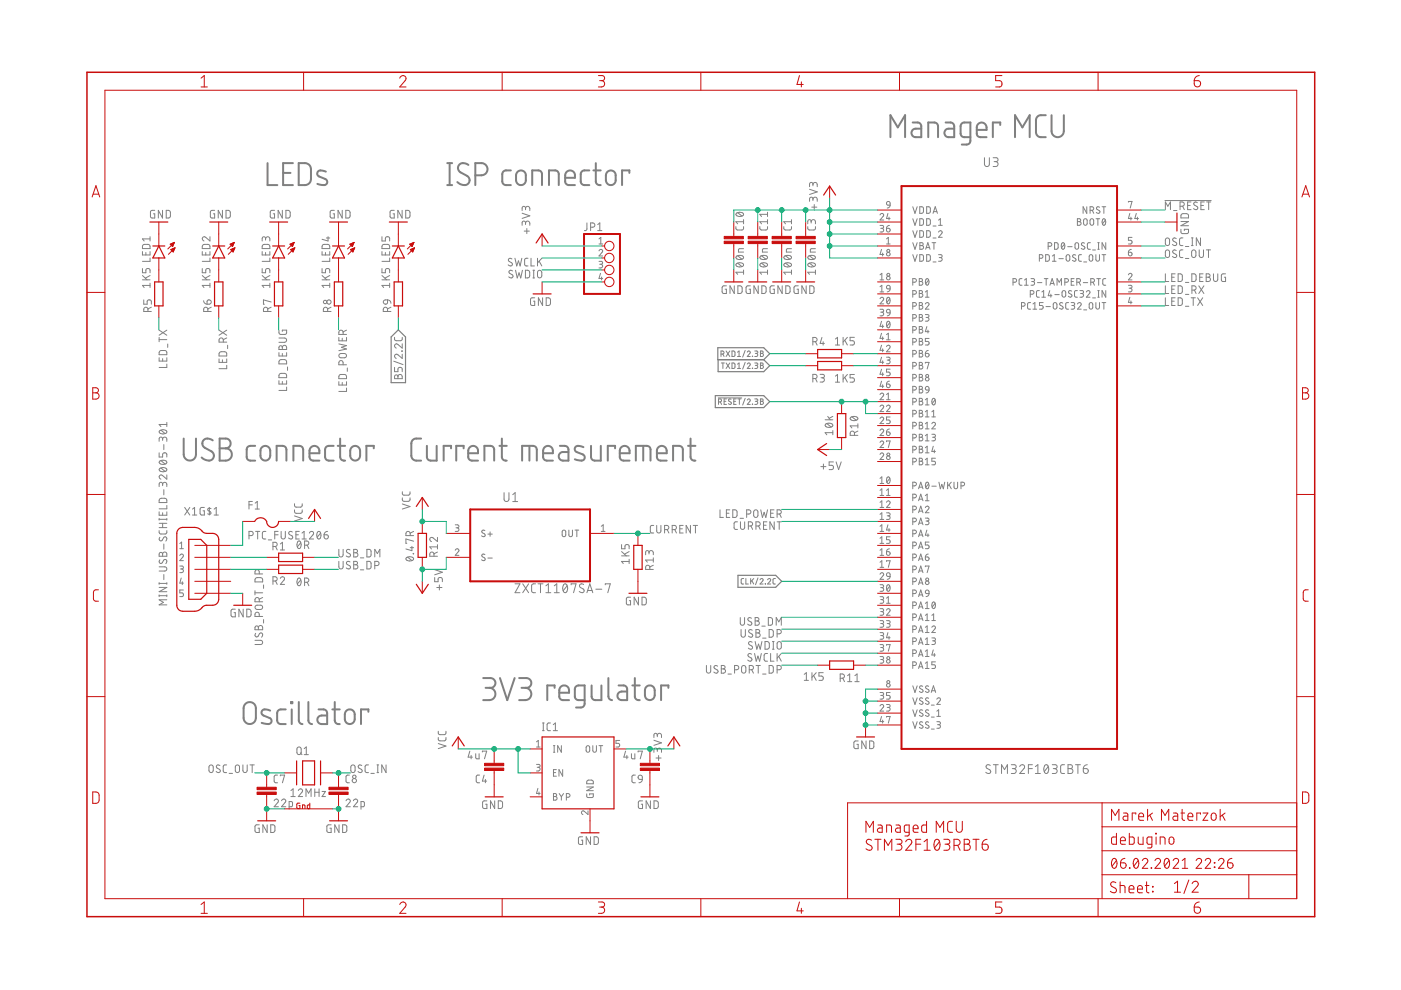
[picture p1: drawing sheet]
<svg xmlns="http://www.w3.org/2000/svg" width="297mm" height="210mm" viewBox="0 0 297 210" stroke-linecap="round" stroke-linejoin="round" font-family="sans-serif">
<g fill="none" stroke="#808080" stroke-width=".42">
<path d="M56.7 34.6v4.6h2.1M60 36.7h1.6M62.1 34.6h-2.1v4.6h2.1M63.3 34.6a2.54 2.54 0 0 1 2.1 .3l.4 .4 .1 .6v2.3l-.5 .8a2.54 2.54 0 0 1-2.1 .2zM69.1 36.4l-.8-.2a.71 .71 0 0 0-1 .3 .71 .71 0 0 0 .4 .9l1.3 .6a.67 .67 0 0 1 .4 .7 .67 .67 0 0 1-.7 .5l-1.4-.2M94.8 39.2h1.1M94.8 34.6h1.1M95.3 34.6v4.6M99.3 35a1.23 1.23 0 0 0-1.4-.4 1.23 1.23 0 0 0-.8 1.3l.5 .6 1.4 .8a1.1 1.1 0 0 1 .4 1.5 1.1 1.1 0 0 1-1.5 .3l-.9-.5M100.8 37.2a2.58 2.58 0 0 0 2.1-.3 1.3 1.3 0 0 0 .4-1.5 1.3 1.3 0 0 0-1.2-.8h-1.3v4.6M108.3 36.1l-1.2 .1-.4 .2-.2 .5 .1 2 .5 .3h1.2M109.7 36.4a1.04 1.04 0 0 1 1.2-.2 1.04 1.04 0 0 1 .6 1 1.82 1.82 0 0 1-.3 1.7 1.04 1.04 0 0 1-1.1 .3 1.04 1.04 0 0 1-.7-1 1.88 1.88 0 0 1 .3-1.8z"/>
<path d="M112.8 39.2v-3.1l1.5 .1 .4 .2 .2 .5v2.3M116.4 39.2v-3.1l1.5 .1 .4 .2 .2 .5v2.3M119.8 37.7h2.1a1.09 1.09 0 0 0-.7-1.5 1.09 1.09 0 0 0-1.4 1v1.5l.3 .3 .3 .2h1.5M124.9 36.1l-1.2 .1-.5 .3-.1 .4 .1 2 .5 .3h1.2M125.8 36.1h1.6M126.3 34.6v4.1l.4 .4 .7 .1M128.8 36.4a1.04 1.04 0 0 1 1.1-.2 1.04 1.04 0 0 1 .6 1 1.82 1.82 0 0 1-.3 1.7 1.04 1.04 0 0 1-1.1 .3 1.04 1.04 0 0 1-.6-1 1.88 1.88 0 0 1 .3-1.8zM133.4 36.7v-.6h-1.5v3.1M188.8 29.1v-4.7l1.6 2.6 1.5-2.6v4.7M193.5 26h1.3l.5 .6v2.5h-1.1a.9 .9 0 0 1-1-.9 .9 .9 0 0 1 1-.9h1.1M196.8 29.1v-3.1h1.5l.5 .4 .1 2.7M200.5 26h1.2l.6 .6v2.5h-1.2a.9 .9 0 0 1-.9-.9 .9 .9 0 0 1 .9-.9h1.2"/>
<path d="M205.7 29.1h-1.5l-.4-.4-.1-1.9 .3-.7 1.7-.1v3.9l-.1 .4-.4 .3h-1.3M207.1 27.5h2.1a1.09 1.09 0 0 0-.8-1.5 1.09 1.09 0 0 0-1.3 1v1.5l.2 .4 .4 .2h1.5M212.1 26.5v-.5h-1.6v3.1M215.2 29.1v-4.7l1.6 2.6 1.5-2.6v4.7M221.7 24.4a1.8 1.8 0 0 0-1.7 .3l-.4 .8v2.5l.4 .8a1.8 1.8 0 0 0 1.7 .3M222.9 24.4v3.4a1.3 1.3 0 0 0 1.4 1.3 1.3 1.3 0 0 0 1.3-1.3v-3.4M38.9 93v3.4a1.3 1.3 0 0 0 1.3 1.3 1.3 1.3 0 0 0 1.4-1.3v-3.4M45.1 93.4a1.25 1.25 0 0 0-1.3-.4 1.25 1.25 0 0 0-.9 1l.3 .8 1.7 .9a1.09 1.09 0 0 1 .3 1.5 1.09 1.09 0 0 1-1.6 .3l-.8-.5M46.6 93h1.3a1.04 1.04 0 0 1 1 1 1.04 1.04 0 0 1-1 1.1 1.3 1.3 0 0 1 1.3 1.3 1.3 1.3 0 0 1-1.3 1.3h-1.3zM46.6 95.1h1.3M54.1 94.5l-1.4 .1-.3 .3-.1 .4v1.6l.2 .5 .6 .3h1M55.5 94.8a1.04 1.04 0 0 1 1.1-.2 1.04 1.04 0 0 1 .7 1 1.88 1.88 0 0 1-.3 1.7 1.02 1.02 0 0 1-1.1 .3 1.02 1.02 0 0 1-.7-1 1.82 1.82 0 0 1 .3-1.8z"/>
<path d="M58.7 97.7v-3.2h1.2l.7 .4 .1 2.8M62.2 97.7v-3.2h1.3l.7 .4 .1 2.8M65.6 96.1h2.1a1.1 1.1 0 0 0-.7-1.5 1.1 1.1 0 0 0-1.4 1v1.3l.2 .5 .6 .3h1.3M70.7 94.5l-1.4 .1-.4 .7v1.6l.3 .5 .5 .3h1M71.6 94.5h1.6M72.1 93l.1 4.1 .3 .5 .7 .1M74.6 94.8a1.04 1.04 0 0 1 1.1-.2 1.04 1.04 0 0 1 .6 1 1.88 1.88 0 0 1-.3 1.7 1.04 1.04 0 0 1-1.1 .3 1.04 1.04 0 0 1-.6-1 1.88 1.88 0 0 1 .3-1.8zM79.2 95.1v-.6h-1.5v3.2M89.3 93a1.82 1.82 0 0 0-1.8 .3l-.3 .7v2.6l.3 .7a1.88 1.88 0 0 0 1.8 .4M90.5 94.5v2.6l.2 .3 .6 .3h1.3v-3.2M95.6 95.1v-.6h-1.5v3.2M98.3 95.1v-.6h-1.6v3.2"/>
<path d="M99.3 96.1h2a1.09 1.09 0 0 0-.7-1.5 1.09 1.09 0 0 0-1.3 1v1.5l.2 .3 .6 .3h1.2M102.7 97.7v-3.2l1.5 .1 .5 .3 .1 2.8M105.9 94.5h1.5M106.4 93v4.1l.4 .5 .6 .1M110.7 97.7v-3.2h2.3l.6 .3 .2 .5v2.4M112.2 94.5v3.2M115.1 96.1h2.1a1.09 1.09 0 0 0-.7-1.5 1.09 1.09 0 0 0-1.4 1l.1 1.5 .2 .3 .5 .3h1.3M118.7 94.5l1.3 .1 .5 .5v2.6h-1.1a.91 .91 0 0 1-.9-.9 .91 .91 0 0 1 .9-1h1.1M123.7 94.8l-.8-.2a.72 .72 0 0 0-1 .3 .72 .72 0 0 0 .4 .9l1.3 .6a.68 .68 0 0 1 .4 .7 .68 .68 0 0 1-.7 .6l-1.4-.3M125.3 94.5v2.6l.4 .5 .4 .1h1.3v-3.2M130.4 95.1v-.6h-1.5v3.2M131.4 96.1h2.1a1.09 1.09 0 0 0-.7-1.5 1.09 1.09 0 0 0-1.4 1v1.5l.2 .3 .6 .3h1.3"/>
<path d="M134.8 97.7v-3.2h2.4l.5 .3 .2 .5v2.4M136.4 94.5v3.2M139.3 96.1h2.1a1.09 1.09 0 0 0-.8-1.5 1.09 1.09 0 0 0-1.3 1v1.5l.2 .3 .6 .3h1.3M142.7 97.7v-3.2l1.5 .1 .5 .3 .1 2.8M145.9 94.5h1.5M146.4 93v4.1l.4 .5 .6 .1M52 149.3a1.29 1.29 0 0 1 1.4-.4 1.29 1.29 0 0 1 .9 1.2v2.1a1.3 1.3 0 0 1-1.4 1.3 1.3 1.3 0 0 1-1.3-1.3v-2.1zM57.3 150.7l-.8-.3a.71 .71 0 0 0-1 .3 .71 .71 0 0 0 .4 1l1.2 .5a.67 .67 0 0 1 .5 .8 .67 .67 0 0 1-.7 .5l-1.4-.2M60.6 150.4h-1.2l-.5 .4-.1 .4v1.5l.2 .6 .4 .2h1.2M61.7 148.8h.3v.3h-.3zM61.8 150.4v3.1M63.4 148.8v4.2l.3 .4 .4 .1"/>
<path d="M65.4 148.8v4.2l.4 .4 .4 .1M67.5 150.4h1.3l.5 .6 .1 2.5h-1.2a.91 .91 0 0 1-.9-.9 .91 .91 0 0 1 .9-.9h1.2M70.5 150.4h1.5M71 148.8v4.2l.4 .4 .6 .1M73.4 150.7a1.04 1.04 0 0 1 1.2-.2 1.04 1.04 0 0 1 .6 .9 1.88 1.88 0 0 1-.3 1.8 1.05 1.05 0 0 1-1.1 .2 1.05 1.05 0 0 1-.7-.9 1.88 1.88 0 0 1 .3-1.8zM78.1 150.9v-.5h-1.6v3.1M102.4 143.8h1.6a1.04 1.04 0 0 1 1.1 1 1.04 1.04 0 0 1-1.1 1h-1M103.7 145.8a1.3 1.3 0 0 1 1.3 1.3 1.3 1.3 0 0 1-1.3 1.3h-1.3M106 143.8l1.5 4.6 1.6-4.6M110.1 143.8h1.5a1.04 1.04 0 0 1 1 1 1.04 1.04 0 0 1-1 1h-1M111.4 145.8a1.3 1.3 0 0 1 1.3 1.3 1.3 1.3 0 0 1-1.3 1.3h-1.3M117.6 145.8v-.5h-1.6v3.1"/>
<path d="M118.6 146.9h2a1.09 1.09 0 0 0-.7-1.5 1.09 1.09 0 0 0-1.3 1v1.5l.2 .3 .3 .2h1.5M124 148.4h-1.6l-.4-.3-.1-2.2 .4-.5 1.7-.1v3.9l-.2 .5-.4 .3h-1.3M125.4 145.3l.1 2.6 .3 .4 .4 .1h1.3v-3.1M129 143.8v3.9l.2 .5 .6 .2M131.1 145.3l1.3 .1 .5 .5 .1 2.5h-1.2a.91 .91 0 0 1-.9-.9 .91 .91 0 0 1 .9-.9h1.2M134.1 145.3h1.5M134.6 143.8v4.1l.4 .4 .6 .1M137 145.6a1.04 1.04 0 0 1 1.2-.2 1.04 1.04 0 0 1 .6 1 2 2 0 0 1-.3 1.7 1.05 1.05 0 0 1-1.1 .3 1.05 1.05 0 0 1-.7-1 2 2 0 0 1 .3-1.8zM141.7 145.8v-.5h-1.5v3.1"/>
</g>
<g fill="none" stroke="#808080" stroke-width=".21">
<path d="M172.4 39.1a.46 .46 0 0 1 .4-.4 .46 .46 0 0 1 .5 .4v.5M172.4 39.4v-.4a.36 .36 0 0 0-.4-.3 .36 .36 0 0 0-.4 .3v.6M208.7 33.4v1.4a.52 .52 0 0 0 .5 .5 .52 .52 0 0 0 .6-.5v-1.4M210.6 33.4h.6a.41 .41 0 0 1 .4 .5 .41 .41 0 0 1-.4 .4h-.4M211.1 34.3a.52 .52 0 0 1 .5 .5 .52 .52 0 0 1-.5 .5h-.5M30.2 56.9v.9h.7v-.5a.45 .45 0 0 1 .5-.4 .45 .45 0 0 1 .4 .4v.5M30.2 53.3v.8h1.6v-.8M30.2 59.3h1.6M30.2 58.4l1 .9M30.3 51.9l1.2-.1 .3 .3v.6h-1.6zM30.9 53.5v.6M31.8 50.2v.9"/>
<path d="M31.8 54.7v.7h-1.6M31.8 58.4l-1 .6M31.8 50.7h-1.6l.4 .4M32.8 44.6h-.5l-.4 .2v1.2l.2 .2h.7v-.9h-.3M34.5 44.6v1.6l-.9-1.6v1.6M35.2 44.6h.7l.2 .3v1.1l-.2 .2h-.7zM42.9 56.9v.9h.7v-.5a.45 .45 0 0 1 .5-.4 .45 .45 0 0 1 .4 .4v.5M42.9 59.3h1.6M42.9 53.3v.8h1.6v-.8M42.9 58.4l1 .9M43 51.9l1.2-.1 .3 .3v.6h-1.6zM43.6 53.5v.6"/>
<path d="M44.5 50.2v.9l-.9-.8a.45 .45 0 0 0-.7 .2 .45 .45 0 0 0 .3 .6M44.5 54.7v.7h-1.6M44.5 58.4l-1 .6M45.5 44.6h-.5l-.4 .2v1.2l.2 .2h.7v-.9h-.3M47.2 44.6v1.6l-.9-1.6v1.6M47.9 44.6h.7l.2 .3v1.1l-.2 .2h-.7zM55.6 56.9v.9h.7v-.5a.46 .46 0 0 1 .5-.4 .46 .46 0 0 1 .4 .4v.5M55.6 53.3v.8h1.6v-.8M55.6 59.3h1.6M55.6 58.4l1 .9M55.7 51.9l1.2-.1 .3 .3v.6h-1.6zM56.3 50.7a.46 .46 0 0 1 .5-.5 .46 .46 0 0 1 .4 .5v.4"/>
<path d="M56.3 50.9v-.4a.36 .36 0 0 0-.4-.3 .36 .36 0 0 0-.3 .3v.6M56.3 53.5v.6M57.2 54.7v.7h-1.6M57.2 58.4l-1 .6M58.2 44.6h-.5l-.4 .2v1.1l.2 .3h.7v-.9h-.3M59.9 44.6v1.6l-.9-1.6v1.6M60.6 44.6h.7l.2 .3v.9l-.2 .4h-.7zM68.3 56.9v.9h.7v-.5a.46 .46 0 0 1 .5-.4 .46 .46 0 0 1 .4 .4v.5M68.3 59.3h1.6M68.3 53.3v.8h1.6v-.8M68.3 58.4l1 .9M68.4 51.9l1.2-.1 .3 .3v.6h-1.6z"/>
<path d="M69 53.5v.6M69.2 50.5h.7M69.6 50.2v.9l-1.3-.4M69.9 54.7v.7h-1.6M69.9 58.4l-1 .6M70.9 44.6h-.5l-.4 .2v1.1l.2 .3h.7v-.9h-.3M72.6 44.6v1.6l-.9-1.6v1.6M73.3 44.6h.7l.2 .3v.9l-.2 .4h-.7zM81 56.9v.9h.7v-.5a.46 .46 0 0 1 .5-.4 .46 .46 0 0 1 .4 .4v.5M81 50.2v.9h.7v-.6a.46 .46 0 0 1 .5-.3 .46 .46 0 0 1 .4 .3v.6M81 59.3h1.6M81 53.3v.8h1.6v-.8"/>
<path d="M81 58.4l1 .9M81.1 51.9l1.2-.1 .3 .3v.6h-1.6zM81.7 53.5v.6M82.6 54.7v.7h-1.6M82.6 58.4l-1 .6M83.6 44.6h-.5l-.4 .2v1.1l.2 .3h.7v-.9h-.3M85.3 44.6v1.6l-1-1.6v1.6M86 44.6h.7l.2 .3v.9l-.2 .4h-.7zM108.5 54.9l-.4-.1-.3 .3 .1 .3 .6 .3a.38 .38 0 0 1 .1 .5 .38 .38 0 0 1-.5 .2l-.4-.2M108.7 57.4l-.4-.1-.4 .4 .1 .2 .6 .4a.38 .38 0 0 1 .1 .5 .38 .38 0 0 1-.5 .1l-.3-.2M109.2 54.8l.4 1.6 .3-1.1 .4 1.1 .3-1.6M109.3 57.3l.4 1.6 .3-1.1 .4 1.1 .4-1.6"/>
<path d="M110.7 45.2l1.6 .6-1.6 .5M111.1 49h1.1M111.4 57.3h.6l.3 .3v.9l-.3 .4h-.6zM111.4 47.3a.46 .46 0 0 1 .5-.4 .46 .46 0 0 1 .4 .4v.5M111.4 47.6v-.4a.36 .36 0 0 0-.3-.3 .36 .36 0 0 0-.4 .3v.6M111.4 44.2a.46 .46 0 0 1 .5-.4 .46 .46 0 0 1 .4 .4v.4M111.4 44.5v-.4a.36 .36 0 0 0-.3-.3 .36 .36 0 0 0-.4 .3v.5M111.7 48.5v1M112 54.8h-.6l-.2 .3 .1 1.1 .1 .2h.6M112.6 54.8v1.6h.7M113 57.3h.3M113 58.9h.3"/>
<path d="M113.2 57.3v1.6M114 54.8v1.6M114.1 57.4l.3-.1 .4 .3 .1 .9a.46 .46 0 0 1-.5 .4 .46 .46 0 0 1-.4-.4zM114.3 55.4l.6 1M114.9 54.8l-.9 1M124.4 47.3v1.4l-.5 .2M125.2 48.2h.5a.46 .46 0 0 0 .4-.5 .46 .46 0 0 0-.4-.4h-.5v1.6M126.7 48.9h.9M126.7 47.6l.5-.3v1.6M127 53.2a.38 .38 0 0 1 .5-.3 .38 .38 0 0 1 .2 .6l-.7 .8h.8M127 55.4h.6l.2 .2-.2 .4h-.5M127 51.7h.8"/>
<path d="M127 50.7l.4-.4v1.4M127.3 58l-.3 1h.8M127.4 56a.39 .39 0 0 1 .4 .4 .39 .39 0 0 1-.4 .4h-.4M127.6 58.7v.7M156 48l.1 .6 .3 .2 1-.1 .2-.1v-.6M156.1 55.9a1 1 0 0 1 1.5 .3 .97 .97 0 0 1-1.6 0zM156.1 54.3a1 1 0 0 1 1.5 .3 .97 .97 0 0 1-1.6 0zM156.1 45.2a1.02 1.02 0 0 1 1.5 .2 .95 .95 0 0 1-1.6 0zM156.4 55.8l.9 .7M156.4 54.2l.9 .7M156.4 45.1l.9 .7M157.6 52.7h-.9l-.1 .3v.4h1"/>
<path d="M157.6 57.7h-1.6l.4 .5M157.6 46.6v.9M157.6 57.3v.9M157.6 47h-1.6l.4 .5M161.1 48v.6l.4 .2 1-.1 .2-.1v-.6M161.2 55.9a1 1 0 0 1 1.5 .3 .97 .97 0 0 1-1.6 0zM161.2 54.3a1 1 0 0 1 1.5 .3 .97 .97 0 0 1-1.6 0zM161.5 55.8l.9 .7M161.5 54.2l.9 .7M162.7 52.7h-.9l-.2 .3v.4h1.1M162.7 57.7h-1.6l.4 .5M162.7 45v.9"/>
<path d="M162.7 46.6v.9M162.7 57.3v.9M162.7 47h-1.6l.4 .5M162.7 45.4h-1.6l.4 .5M166.2 48v.6l.3 .2 1.1-.1 .2-.1v-.6M166.3 55.9a1.02 1.02 0 0 1 1.5 .3 .97 .97 0 0 1-1.6 0zM166.3 54.3a1.02 1.02 0 0 1 1.5 .3 .97 .97 0 0 1-1.6 0zM166.5 55.8l.9 .7M166.5 54.2l.9 .7M167.8 52.7h-.9l-.2 .3v.4h1.1M167.8 57.7h-1.6l.3 .5M167.8 46.6v.9"/>
<path d="M167.8 57.3v.9M167.8 47h-1.6l.3 .5M171.3 48v.6l.3 .2 1.1-.1 .2-.1v-.6M171.4 55.9a1.02 1.02 0 0 1 1.5 .3 .97 .97 0 0 1-1.6 0zM171.4 54.3a1.02 1.02 0 0 1 1.5 .3 .97 .97 0 0 1-1.6 0zM171.6 55.8l.9 .7M171.6 54.2l.9 .7M171.6 40.1l1.7 .6-1.7 .5M172 47a.46 .46 0 0 1 .4-.4 .46 .46 0 0 1 .5 .4v.5M172 47.3v-.4a.36 .36 0 0 0-.4-.3 .36 .36 0 0 0-.3 .3v.6M172.1 43.9h1.1M172.4 42.2a.46 .46 0 0 1 .4-.4 .46 .46 0 0 1 .5 .4v.5"/>
<path d="M172.4 42.5v-.3a.36 .36 0 0 0-.4-.4 .36 .36 0 0 0-.4 .4v.5M172.6 43.4v1M172.9 52.7h-1l-.1 .3v.4h1.1M172.9 57.7h-1.6l.3 .5M172.9 57.3v.9M186.6 45.6a.38 .38 0 0 1 .5-.3 .38 .38 0 0 1 .1 .6l-.6 .8h.8M186.6 47.8h.6l.1 .2-.1 .4h-.5M186.6 58.3l.4-.3v1.4M186.6 59.4h.8M186.9 52.9l-.3 1.1h.8M187 48.4a.39 .39 0 0 1 .4 .4 .39 .39 0 0 1-.4 .4h-.4M187.1 53.7v.6"/>
<path d="M188 48.4h.4a.39 .39 0 0 1 .3 .4 .39 .39 0 0 1-.4 .4 .39 .39 0 0 1-.3-.4zM188 50.7l.3-.4v1.4M188 51.7h.7M188.1 42.8h.5l.1 .7-.7-.1zM188.3 45.3l-.3 1h.7M188.5 46v.7M188.6 47.8l-.5 .2-.1 .4M188.7 43.5l-.1 .4-.5 .2M193.5 59.8h.4a.38 .38 0 0 0 .4-.3 .38 .38 0 0 0-.4-.4h-.4v1.4M193.5 43.8l.5 1.4 .5-1.4M193.5 46.4l.5 1.4 .5-1.4M193.5 48.9l.5 1.4 .5-1.4"/>
<path d="M193.5 51.5l.5 1.4 .5-1.4M193.5 54l.5 1.4 .5-1.4M194.9 59.1l.6 .1 .1 .3-.3 .2a.39 .39 0 0 1 .4 .4 .39 .39 0 0 1-.4 .4h-.4zM194.9 59.7h.4M195 43.8l.6 .1 .2 .2v.9l-.2 .2h-.6zM195 46.4h.6l.2 .2v.9l-.2 .2-.6 .1zM195 48.9h.6l.2 .2v1l-.2 .2h-.6zM195 54h.6l.2 .2v.9l-.2 .3h-.6zM195 51.5l.7 .1v.2l-.3 .3a.39 .39 0 0 1 .4 .4 .39 .39 0 0 1-.4 .4h-.4zM195 52.1h.4M196.3 52.9l.4-1.4 .5 1.4M196.4 59.2l.1-.1a.69 .69 0 0 1 .5 .7 .69 .69 0 0 1-.5 .6l-.3-.6z"/>
<path d="M196.4 52.5h.7M196.5 43.8l.5 .1 .2 .2v.9l-.2 .2h-.5zM196.5 46.4h.5l.2 .2v.9l-.2 .2-.5 .1zM196.5 48.9h.5l.2 .2v1l-.2 .2h-.5zM196.5 54h.5l.2 .2v.9l-.2 .3h-.5zM196.9 59.4l-.6 .8M197.6 51.5h.8M197.8 45.2l.5-1.4 .5 1.4M197.8 47.9h.7M197.8 50.5h.7M197.8 55.5h.7M197.9 44.9h.7"/>
<path d="M198 51.5v1.4M199 49.2a.38 .38 0 0 1 .5-.3 .38 .38 0 0 1 .1 .6l-.6 .8h.8M199 54h.6l.1 .2-.1 .4h-.5M199 47.8h.8M199 46.7l.4-.3v1.4M199.4 54.6a.39 .39 0 0 1 .4 .4 .39 .39 0 0 1-.4 .4h-.4M214.8 59.8h.4a.38 .38 0 0 0 .3-.3 .38 .38 0 0 0-.3-.4h-.4v1.4M216.7 59.1h-.4l-.2 .3v.9l.2 .2h.4M217.2 59.4l.4-.3v1.4M218.6 59.1h.6l.2 .2-.2 .4h-.5M219 59.7a.39 .39 0 0 1 .4 .4 .39 .39 0 0 1-.4 .4h-.4M220 59.9h.9"/>
<path d="M220.4 54.8h.3a.38 .38 0 0 0 .4-.4 .38 .38 0 0 0-.4-.4h-.3v1.4M221.4 59.1h.8M221.7 54h.5l.3 .2v.9l-.3 .3h-.5zM221.8 59.1v1.4M222.2 52.2h.4a.38 .38 0 0 0 .4-.4 .38 .38 0 0 0-.4-.3h-.4v1.4M223.1 55.4h.8M223.1 54.3l.4-.3v1.4M223.6 51.5h.5l.2 .2v.9l-.2 .2-.5 .1zM224.5 54.8h.9M225.2 51.5h.2a.77 .77 0 0 1 .4 .7 .77 .77 0 0 1-.5 .6l-.3-.6zM225.7 51.8l-.6 .7M225.8 59.8h.3a.38 .38 0 0 0 .4-.3 .38 .38 0 0 0-.4-.4h-.3v1.4"/>
<path d="M226.2 54.1h.5l.1 .9a.39 .39 0 0 1-.4 .4 .39 .39 0 0 1-.4-.4zM226.4 52.3h.9M227.1 59.7h.5M227.7 59.1h-.6v1.4h.6M228 51.6h.6l.1 .9a.38 .38 0 0 1-.4 .4 .38 .38 0 0 1-.4-.4zM228.1 54.1l-.5-.1-.2 .3 .1 .2 .5 .3a.35 .35 0 0 1 0 .5 .35 .35 0 0 1-.5 0l-.1-.1M228.3 59.8h.4a.38 .38 0 0 0 .4-.3 .38 .38 0 0 0-.4-.4h-.4v1.4M228.4 46.4l.7 .1v.3l-.3 .2a.39 .39 0 0 1 .4 .4 .39 .39 0 0 1-.4 .4h-.4zM228.4 47h.4M228.8 59.8l.3 .7M229.3 54h-.4l-.2 .3v.9l.2 .2h.4M229.7 59.9h.9"/>
<path d="M229.8 55.5h.6M229.8 46.5h.6l.1 .9a.38 .38 0 0 1-.4 .4 .38 .38 0 0 1-.4-.4zM229.9 51.6a.35 .35 0 0 0-.5-.1 .35 .35 0 0 0 0 .5l.4 .3a.38 .38 0 0 1 0 .6 .38 .38 0 0 1-.6-.2M230.4 43.8v1.4l-.8-1.4v1.4M231 54.1h.6l.1 .9a.38 .38 0 0 1-.4 .4 .38 .38 0 0 1-.4-.4zM231.1 44.6h.4a.38 .38 0 0 0 .4-.4 .38 .38 0 0 0-.4-.4h-.4v1.4M231.2 51.5h-.5l-.2 .3 .1 .9 .1 .1 .5 .1M231.2 46.5h.6l.1 .9a.39 .39 0 0 1-.4 .4 .39 .39 0 0 1-.4-.4zM231.3 59.8h.4a.38 .38 0 0 0 .4-.3 .38 .38 0 0 0-.4-.4h-.4v1.4M231.6 44.6l.3 .6M231.6 53h.7M231.7 59.8l.4 .7"/>
<path d="M232.3 54v1a.38 .38 0 0 0 .4 .4 .38 .38 0 0 0 .4-.4v-1M232.4 46.4h.8M232.5 59.1h.8M232.7 52.9h.4M232.7 51.5h.4M232.8 46.4v1.4M232.9 51.5v1.4M232.9 59.1v1.4M233.1 43.9h-.4l-.2 .2v.2l.5 .3a.38 .38 0 0 1 0 .6 .38 .38 0 0 1-.6-.2M233.7 43.8h.7M233.7 54h.7M233.8 46.5l.1-.1a.71 .71 0 0 1 .5 .7 .71 .71 0 0 1-.5 .7l-.2-.7z"/>
<path d="M234 43.8v1.4M234 54v1.4M234.4 46.7l-.7 .8M234.4 59.1h-.4l-.2 .3v.9l.2 .2h.4M234.4 51.5v1.4l-.7-1.4v1.4M239.2 53.5h.5a.39 .39 0 0 1 .3 .4 .39 .39 0 0 1-.4 .4 .39 .39 0 0 1-.4-.4zM239.2 58.3a.38 .38 0 0 1 .6-.3 .38 .38 0 0 1 .1 .6l-.7 .8h.8M239.2 42.9v-.2h.8l-.4 1.4M239.5 45.3l-.3 1h.8M239.8 46v.7M239.9 52.9l-.5 .2-.2 .4M240 50.3h-.8v.6h.5a.4 .4 0 0 1 .3 .4 .4 .4 0 0 1-.3 .4h-.5"/>
<path d="M240.9 45.3l-.3 1h.8M241.2 46v.7M247 42.5h9.8M247.1 58.1v1.6h.7M247.1 44.4v-1.6l.5 .9 .6-.9v1.6M247.2 50.6l.3-.2 .3 .2 .2 1a.44 .44 0 0 1-.5 .5 .44 .44 0 0 1-.4-.5zM247.2 53.1l.3-.1 .4 .3 .1 .9a.44 .44 0 0 1-.5 .4 .44 .44 0 0 1-.4-.4zM248.4 58.8h.6M248.8 44.6h.7M249.2 58.1h-.8v1.6h.8M249.4 50.6l-.2-.1a.37 .37 0 0 0-.5 .1 .37 .37 0 0 0 .1 .5l.5 .3a.38 .38 0 0 1 .1 .5 .38 .38 0 0 1-.5 .1l-.3-.2M249.4 53.1l-.2-.1a.37 .37 0 0 0-.5 .2 .37 .37 0 0 0 .1 .5l.5 .2a.38 .38 0 0 1 .1 .5 .38 .38 0 0 1-.5 .2l-.3-.2"/>
<path d="M249.8 58.1h.6l.3 .2v1.1l-.3 .2-.6 .1zM250.2 43.7h.4a.46 .46 0 0 0 .5-.4 .46 .46 0 0 0-.5-.5h-.4v1.6M250.4 48.6v.7l.2 .2h1l.4-.2v-.7h-.9v.3M250.4 47h1.6l-1.6 .9h1.6M250.5 45.4l1.2-.1 .3 .3v.6h-1.6zM250.7 43.7l.4 .7M250.8 50.4l-.5 .1-.2 .3v1.1l.2 .1 .5 .1M250.8 53h-.5l-.2 .3v1.1l.2 .2h.5M251.3 59.9h.8M251.3 52.3h.8M251.3 54.8h.8M251.8 43.6h.5"/>
<path d="M252.5 42.8h-.7v1.6h.7M252.6 50.4h.4M252.6 52.1h.4M252.7 58.1h.6l.3 .2v.9l-.3 .4-.6 .1zM252.8 53.1l.3-.1 .4 .3 .1 .9a.46 .46 0 0 1-.5 .4 .46 .46 0 0 1-.5-.4zM252.8 50.4v1.7M253.9 43a.41 .41 0 0 0-.6-.1 .41 .41 0 0 0-.1 .5l.6 .4a.38 .38 0 0 1 .1 .5 .38 .38 0 0 1-.5 .1l-.4-.2M254.3 53v1.2a.46 .46 0 0 0 .4 .4 .46 .46 0 0 0 .5-.4v-1.2M254.4 58.8h.5M254.5 50.4v1.7l-.9-1.7v1.7M254.6 43.6h.6M255.1 58.1h-.7v1.6h.7"/>
<path d="M255.3 42.8h-.7v1.6h.7M255.7 58.1h.5a.36 .36 0 0 1 .4 .3 .36 .36 0 0 1-.4 .4 .46 .46 0 0 1 .4 .4 .46 .46 0 0 1-.4 .5h-.5zM255.7 58.8h.5M255.8 53h.9M255.8 42.8h.9M256.2 53v1.6M256.3 42.8v1.6M257.3 58.1v1.1a.46 .46 0 0 0 .4 .5 .46 .46 0 0 0 .5-.5v-1.1M259.8 58.1h-.5l-.3 .2v1l.2 .4h.6v-.9h-.2M30.5 63.6v.9h.7v-.6a.45 .45 0 0 1 .4-.3 .45 .45 0 0 1 .5 .3v.6M31.4 66v-.4a.44 .44 0 0 0-.5-.5 .44 .44 0 0 0-.4 .5v.4h1.6M31.8 60.5h-1.6l.4 .5"/>
<path d="M31.8 60v1M32.1 65.1l-.7 .4M33.7 75.8v.8h1.7v-.8M33.7 71.5v1M33.7 72h1.7M33.7 70l1.7 1.1M33.9 74.4l1.2-.1 .2 .3 .1 .6h-1.7zM34.5 76v.6M35.4 77.2v.7h-1.7M35.4 70l-1.7 1.1M35.6 72.9v.8M43.2 63.8l.1 .4 .6 .3"/>
<path d="M44 63.7a.47 .47 0 0 1 .8 .1 .47 .47 0 0 1-.5 .7h-.4zM44.1 66v-.4a.44 .44 0 0 0-.5-.5 .44 .44 0 0 0-.4 .5v.4h1.6M44.5 60.5h-1.6l.3 .5M44.5 60v1M44.8 65.1l-.7 .4M46.4 76.1v.7h1.7v-.7M46.4 70l1.7 1.1M46.6 74.7l1.2-.1 .2 .2 .1 .7h-1.7zM47.2 76.3v.5M47.3 72.5v-.4a.46 .46 0 0 0-.4-.5 .46 .46 0 0 0-.5 .5v.4h1.7M48.1 77.4v.8h-1.7M48.1 71.6l-.8 .4"/>
<path d="M48.1 70l-1.7 1.1M48.3 73.2v.7M56.8 66v-.4a.46 .46 0 0 0-.5-.5 .46 .46 0 0 0-.4 .5v.4h1.6M57.2 60.5h-1.6l.3 .5M57.2 60v1M57.5 64l-1.6-.4v.9h.1M57.5 65.1l-.7 .4M59.1 71.7h1.2a.46 .46 0 0 1 .5 .4 .46 .46 0 0 1-.5 .5h-1.2M59.1 70v.5l.3 .4h1l.3-.2 .1-.7h-.9v.3M59.1 74.8v.7h1.7v-.7M59.2 73.4l.4-.1 .3 .4a.46 .46 0 0 1 .4-.5 .46 .46 0 0 1 .5 .5v.4h-1.7zM59.3 79.3l1.2-.1 .2 .2 .1 .7h-1.7z"/>
<path d="M59.3 76.4l.3-.2 .9 .1 .2 .2 .1 .7h-1.7zM59.9 73.7v.4M59.9 75v.5M61 77.8v.7M69.5 66v-.4a.46 .46 0 0 0-.5-.5 .46 .46 0 0 0-.4 .5v.4h1.6M69.9 60.5h-1.6l.3 .5M69.9 60v1M70.2 65.1l-.7 .4M71.8 71.5v.8h1.7v-.8M71.8 72.9l1.7 .4-1.1 .3 1.1 .4-1.7 .4M72 79.5l1.2-.1 .2 .3 .1 .6h-1.7zM72 75.1l1-.1a.46 .46 0 0 1 .5 .4 .46 .46 0 0 1-.5 .5l-1-.2-.2-.3z"/>
<path d="M72.6 71.7v.6M72.7 77.3v-.4a.46 .46 0 0 0-.4-.4 .46 .46 0 0 0-.5 .4v.4h1.7M72.7 70.9v-.5a.46 .46 0 0 0-.4-.4 .46 .46 0 0 0-.5 .4v.5h1.7M73.5 70l-.8 .4M73.6 78v.7M81.4 63.7l.8-.1v.5a.45 .45 0 0 1-.7 .3 .45 .45 0 0 1-.1-.7zM82.2 66v-.4a.46 .46 0 0 0-.5-.5 .46 .46 0 0 0-.4 .5v.4h1.6M82.2 63.6l.4 .1 .3 .6M82.6 60.5h-1.6l.3 .5M82.6 60v1M82.9 65.1l-.7 .4M83.5 76.6l1.9 .7"/>
<path d="M83.7 77.9v.9h.7v-.5a.46 .46 0 0 1 .4-.4 .46 .46 0 0 1 .5 .4v.5M83.7 71.5v.5l.3 .2h1l.3-.2v-.5M83.8 79.6l.4-.1 .2 .3a.46 .46 0 0 1 .4-.4 .46 .46 0 0 1 .5 .4v.5h-1.6zM84.4 79.8v.5M85.2 74.4l.1 .1zM85.3 75.1v.9l-.9-.8a.44 .44 0 0 0-.7 .2 .44 .44 0 0 0 .3 .6M85.3 72.9v.9l-.9-.8a.44 .44 0 0 0-.7 .2 .44 .44 0 0 0 .3 .6M113.4 63.1l-.7 .1-.2 .2v1l.2 .3 .7 .1v-.9h-.3M115 63.1v1.7l-.8-1.7v1.7M115.8 63.1l.6 .1 .3 .2v.9l-.3 .4-.6 .1zM152.9 75.1l.5-.1 .1-.3-.2-.3h-.4v1.2M152.9 77h.7"/>
<path d="M153.3 77v1.1M153.3 75.1l.2 .5M153.9 77l.8 1.1M153.9 74.4l.8 1.2M154 60.6h-.5l-.4 .2v1.1l.2 .3h.7v-.9h-.3M154.7 77l-.8 1.1M154.7 74.4l-.8 1.2M155.2 77h.4l.2 .2v.7l-.2 .2h-.4zM155.2 74.4h.4l.2 .2v.8l-.2 .2h-.4zM155.7 60.6v1.6l-.9-1.6v1.6M156.4 78.1h.6M156.4 77.2l.3-.2v1.1"/>
<path d="M156.4 74.7l.3-.3v1.2M156.4 75.6h.6M156.4 60.6h.7l.2 .3 .1 .9-.3 .4h-.7zM158 76.8l-.5 1.5M158 74.3l-.5 1.4M158.4 77.2a.32 .32 0 0 1 .5-.2 .32 .32 0 0 1 .1 .5l-.6 .6h.7M158.4 74.7a.32 .32 0 0 1 .5-.3 .32 .32 0 0 1 .1 .5l-.6 .7h.7M159.1 60.6h-.5l-.4 .2v1.1l.2 .3h.7v-.9h-.3M159.5 78.1h.1M159.5 75.5h.1M160 77h.5l.2 .2-.2 .2-.4 .1M160 74.4h.5l.2 .2-.2 .3h-.4"/>
<path d="M160.3 77.5l.3 .1 .1 .3-.2 .2h-.5M160.3 74.9l.3 .2 .1 .2-.2 .3h-.5M160.8 60.6v1.6l-.9-1.6v1.6M161.2 77h.6v.4l-.3 .1 .4 .2-.2 .4h-.5zM161.2 74.4l.6 .1v.3l-.3 .1 .4 .3-.2 .4h-.5zM161.2 74.9h.3M161.2 77.5h.3M161.5 60.6h.6l.3 .3v.9l-.3 .4h-.6zM164.2 60.6h-.6l-.3 .2v1.1l.2 .3h.7v-.9h-.3M165.8 60.6v1.6l-.9-1.6v1.6M166.6 60.6h.6l.3 .3v.9l-.3 .4h-.6zM169.2 60.6h-.5l-.3 .2-.1 1.1 .3 .3h.6v-.9h-.2"/>
<path d="M170.9 60.6v1.6l-.9-1.6v1.6M171.7 60.6h.6l.3 .3v.9l-.3 .4h-.6zM172.3 72.5h.5a.46 .46 0 0 0 .4-.5 .46 .46 0 0 0-.4-.5h-.5v1.7M172.9 72.5l.3 .7M173.9 79.4h.5a.36 .36 0 0 1 .4 .3 .36 .36 0 0 1-.4 .4h-.3M174.3 71.5l-.4 1.3h.9M174.5 72.5v.7M177.1 79.8l.5-.4v1.6M177.1 71.9l.5-.4v1.7M177.1 73.2h.9M178.8 71.5v1.7M178.8 79.4v1.6"/>
<path d="M179.1 72.2l.6 1M179.7 79.4l-.9 1M179.7 71.5l-.9 1M181.1 79.4h-.9v.7h.6a.46 .46 0 0 1 .4 .5 .46 .46 0 0 1-.4 .4h-.6M181.1 71.5h-.9v.7h.6a.46 .46 0 0 1 .4 .5 .46 .46 0 0 1-.4 .5h-.6M186.6 63.3a.38 .38 0 0 1 .5-.2 .38 .38 0 0 1 .1 .5l-.6 .8h.8M186.6 65.6h.6l.1 .2-.1 .4h-.5M186.6 60.8l.4-.3v1.4M186.6 61.9h.8M186.9 68.1l-.3 1.1h.8M186.9 70.7l-.3 1h.8M186.9 73.2l-.3 1.1h.8"/>
<path d="M186.9 75.7l-.3 1.1h.8M186.9 78.3l-.3 1.1h.8M187 66.2a.39 .39 0 0 1 .4 .4 .39 .39 0 0 1-.4 .4h-.4M187.1 68.9v.6M187.1 71.4v.7M187.1 74v.6M187.1 76.5v.6M187.1 79v.7M188 73.5a.38 .38 0 0 1 .5-.3 .38 .38 0 0 1 .1 .6l-.6 .8h.7M188 75.7l.6 .1 .1 .2-.1 .3h-.5M188 71l.3-.3v1.4M188 72.1h.7"/>
<path d="M188.1 60.6h.5l.1 .7-.7-.1zM188.1 65.7h.5l.1 .6h-.7zM188.1 63.1l.2-.1a.76 .76 0 0 1 .4 .8 .76 .76 0 0 1-.5 .6l-.2-.7zM188.1 68.2l.2-.1a.76 .76 0 0 1 .4 .7 .76 .76 0 0 1-.5 .7l-.2-.7zM188.3 76.3a.39 .39 0 0 1 .4 .4 .39 .39 0 0 1-.4 .4h-.3M188.7 63.3l-.7 .8M188.7 68.4l-.7 .8M188.7 61.3l-.1 .3-.5 .3M188.7 66.3l-.1 .4-.5 .3M188.7 78.3h-.7v.6h.4a.4 .4 0 0 1 .3 .4 .4 .4 0 0 1-.3 .4h-.4M193.5 62.4h.4a.38 .38 0 0 0 .4-.4 .38 .38 0 0 0-.4-.4h-.4v1.4M193.5 64.9h.4a.38 .38 0 0 0 .4-.4 .38 .38 0 0 0-.4-.3h-.4v1.4"/>
<path d="M193.5 67.5h.4a.38 .38 0 0 0 .4-.4 .38 .38 0 0 0-.4-.4h-.4v1.4M193.5 70h.4a.38 .38 0 0 0 .4-.4 .38 .38 0 0 0-.4-.4h-.4v1.4M193.5 72.5h.4a.39 .39 0 0 0 .4-.4 .39 .39 0 0 0-.4-.3h-.4v1.4M193.5 75.1h.4a.39 .39 0 0 0 .4-.4 .39 .39 0 0 0-.4-.4h-.4v1.4M193.5 77.6h.4a.39 .39 0 0 0 .4-.4 .39 .39 0 0 0-.4-.4h-.4v1.4M194.9 61.6l.6 .1 .1 .3-.3 .2a.39 .39 0 0 1 .4 .4 .39 .39 0 0 1-.4 .4h-.4zM194.9 64.2l.6 .1 .1 .2-.3 .3a.39 .39 0 0 1 .4 .4 .39 .39 0 0 1-.4 .4h-.4zM194.9 66.7l.6 .1 .1 .3-.3 .2a.39 .39 0 0 1 .4 .4 .39 .39 0 0 1-.4 .4h-.4zM194.9 69.2l.6 .1 .1 .3-.3 .2a.38 .38 0 0 1 .4 .4 .38 .38 0 0 1-.4 .4h-.4zM194.9 71.8l.6 .1 .1 .2-.3 .3a.38 .38 0 0 1 .4 .4 .38 .38 0 0 1-.4 .4h-.4zM194.9 74.3l.6 .1 .1 .3-.3 .2a.38 .38 0 0 1 .4 .4 .38 .38 0 0 1-.4 .4h-.4zM194.9 76.8l.6 .2 .1 .2-.3 .3a.38 .38 0 0 1 .4 .4 .38 .38 0 0 1-.4 .3h-.4z"/>
<path d="M194.9 79.4l.6 .1 .1 .3-.3 .2a.38 .38 0 0 1 .4 .4 .38 .38 0 0 1-.4 .4h-.4zM194.9 62.2h.4M194.9 64.8h.4M194.9 67.3h.4M194.9 69.8h.4M194.9 72.4h.4M194.9 74.9h.4M194.9 77.5h.4M196.2 64.5a.38 .38 0 0 1 .5-.3 .38 .38 0 0 1 .1 .6l-.6 .8h.8M196.2 66.7h.6l.2 .2-.2 .4h-.5M196.2 74.9h.5a.39 .39 0 0 1 .3 .5 .39 .39 0 0 1-.4 .3 .39 .39 0 0 1-.4-.4zM196.2 63h.8"/>
<path d="M196.2 61.9l.4-.3v1.4M196.2 77v-.2h.8l-.4 1.4M196.5 69.2l-.3 1.1h.8M196.6 67.3a.39 .39 0 0 1 .4 .4 .39 .39 0 0 1-.4 .4h-.4M196.7 70v.6M196.8 74.3l-.4 .1-.2 .5M197 71.8h-.8v.6h.5a.39 .39 0 0 1 .3 .4 .39 .39 0 0 1-.3 .4h-.5M216.6 64.9h.4a.38 .38 0 0 0 .4-.4 .38 .38 0 0 0-.4-.3h-.4v1.4M217.2 60.5h.8M218.4 62.4h.4a.38 .38 0 0 0 .4-.4 .38 .38 0 0 0-.4-.4h-.4v1.4M218.5 64.2h-.4l-.2 .3v.9l.6 .2M219 65.6h.8"/>
<path d="M219 64.5l.4-.3v1.4M220.4 61.6h-.5l-.1 .3v.9l.6 .2M220.9 63h.8M220.9 61.9l.4-.3v1.4M221.2 64.2h-.8v.6h.5a.4 .4 0 0 1 .3 .4 .4 .4 0 0 1-.3 .4h-.5M221.8 65h.9M222.6 61.6l-.4 1.1h.8M222.6 60.5l.5-1.4 .4 1.4M222.7 60.1h.7M222.8 62.4v.6M223.4 64.3h.6l.1 .9a.39 .39 0 0 1-.4 .4 .39 .39 0 0 1-.4-.4zM223.6 62.5h1"/>
<path d="M224.1 60.5v-1.4l.5 .7 .4-.7v1.4M225.3 61.7h.5l.2 .9a.39 .39 0 0 1-.4 .4 .39 .39 0 0 1-.4-.4zM225.3 64.3l-.4-.1-.2 .3 .6 .5a.35 .35 0 0 1 0 .5 .35 .35 0 0 1-.5-.1l-.2-.1M226.6 64.2h-.5l-.1 .3v.9l.6 .2M227.1 64.2h.6l.2 .2-.2 .3-.5 .1M227.2 61.7l-.5-.1-.2 .3 .1 .2 .5 .3a.35 .35 0 0 1 .1 .6 .35 .35 0 0 1-.6-.1l-.1-.1M227.5 64.8a.39 .39 0 0 1 .4 .4 .39 .39 0 0 1-.4 .4h-.4M228.4 61.6h-.4l-.2 .3v.9l.6 .2M228.5 64.5a.39 .39 0 0 1 .5-.3 .39 .39 0 0 1 .1 .6l-.6 .8h.7M229 61.6h.6l.1 .2-.1 .4h-.5M229.3 62.2a.39 .39 0 0 1 .4 .4 .39 .39 0 0 1-.4 .4h-.3M229.8 65.7h.6"/>
<path d="M230.3 61.9a.38 .38 0 0 1 .6-.3 .38 .38 0 0 1 .1 .6l-.7 .8h.8M231 64.3h.6l.1 .9a.38 .38 0 0 1-.4 .4 .38 .38 0 0 1-.4-.4zM231.6 63.2h.7M232.3 64.2v1a.38 .38 0 0 0 .4 .4 .38 .38 0 0 0 .4-.4v-1M232.7 61.6h.4M232.7 63h.4M232.9 61.6v1.4M233.7 64.2h.7M234 64.2v1.4M234.4 61.6v1.4l-.7-1.4v1.4M239.2 60.5h.6l.2 .2-.2 .4h-.4M239.5 63l-.3 1.1h.8"/>
<path d="M239.6 61.1a.39 .39 0 0 1 .4 .4 .39 .39 0 0 1-.4 .4h-.4M239.8 63.8v.6M247.1 60.6v1.6h.7M247.1 63.1v1.7h.7M248.4 61.3h.6M248.4 63.9h.6M249.2 60.6h-.8v1.6h.8M249.2 63.1h-.8v1.7h.8M249.8 63.1l.6 .1 .3 .2v1.1l-.3 .2-.6 .1zM249.8 60.6h.6l.3 .3v1.1l-.3 .2h-.6zM251.3 64.9h.8M251.3 62.4h.8"/>
<path d="M252.5 63.1h.9M252.7 61.5h.5a.46 .46 0 0 0 .4-.4 .46 .46 0 0 0-.4-.5h-.5v1.6M253 63.1v1.7M253.2 61.5l.4 .7M253.9 63.1l1.1 1.7M254.2 60.6l1 1.6M255 63.1l-1.1 1.7M255.2 60.6l-1 1.6M33.7 96v.9h.8v-.5a.45 .45 0 0 1 .4-.4 .45 .45 0 0 1 .5 .4v.5M33.9 99.3a1 1 0 0 1 1.5 .3 .97 .97 0 0 1-1.7 0zM33.9 97.8a1 1 0 0 1 1.5 .2 .97 .97 0 0 1-1.7 0zM33.9 91.3a1 1 0 0 1 1.5 .3 .97 .97 0 0 1-1.7 0z"/>
<path d="M34.1 99.2l.9 .7M34.1 97.7l.9 .7M34.1 91.2l.9 .7M34.5 93.1a.44 .44 0 0 1 .4-.4 .44 .44 0 0 1 .5 .4v.5M34.5 93.4v-.4a.37 .37 0 0 0-.4-.3 .37 .37 0 0 0-.4 .3v.6M34.7 94.3v1M35.4 89.6v.8M35.4 90h-1.7l.4 .4M59.1 80.7v.7h1.7v-.7M59.9 80.9v.5M60.8 82.1v.7h-1.7M71.8 80.9v.7h1.7v-.7"/>
<path d="M72.6 81.1v.5M73.5 82.3v.7h-1.7M152.3 84.4h5M152.3 85.2l.6-.1v-.4l-.6-.1v1.1M152.7 85.2l.3 .5M153.5 85.1h.4M154 84.6h-.5v1.1h.5M155 84.7l-.4-.1-.1 .2 .4 .5a.29 .29 0 0 1 .1 .4 .29 .29 0 0 1-.5 0l-.1-.1M155.6 85.1h.4M156.1 84.6h-.5v1.1h.5M156.4 84.6h.7M156.8 84.6v1.1"/>
<path d="M158 84.5l-.5 1.4M158.4 84.8a.32 .32 0 0 1 .5-.2 .32 .32 0 0 1 .1 .5l-.6 .6h.7M159.5 85.7h.1M160 84.6h.5l.2 .2-.2 .3h-.4M160.3 85.1l.3 .1 .1 .3-.2 .2h-.5M161.2 84.6l.6 .1v.3l-.3 .1 .4 .2-.2 .4h-.5zM161.2 85.1h.3M172.3 80.3h.5a.44 .44 0 0 0 .4-.5 .44 .44 0 0 0-.4-.4h-.5v1.6M172.9 80.3l.3 .7M174 98.9h1.1M174.3 80.1a.46 .46 0 0 1 .5 .4 .46 .46 0 0 1-.5 .5h-.4M174.6 98.4v1.1"/>
<path d="M174.9 89h1.7M175 89.9a1.02 1.02 0 0 1 1.6 .3 .97 .97 0 0 1-1.7 0zM175.3 89.8l.9 .7M175.5 88.3l.5 .7M176.6 91.7h-1.7l.4 .5M176.6 91.3v.9M176.6 88.3l-.8 .4M176.7 97.9h-.9v.8h.5a.46 .46 0 0 1 .4 .4 .46 .46 0 0 1-.4 .5h-.5M177.1 81h.9M177.3 97.9l.5 1.7 .6-1.7M179.1 80l.6 1M180.4 88.5a1.04 1.04 0 0 1 1.5 .2 .95 .95 0 0 1-1.6 0z"/>
<path d="M180.6 88.4l.9 .7M181.2 92.3v-.5a.46 .46 0 0 0-.5-.4 .46 .46 0 0 0-.4 .4v.5h1.6M181.9 90.3h-1.6l.3 .4M181.9 91.4l-.7 .4M181.9 89.9v.8M186.6 83.7a.38 .38 0 0 1 .5-.3 .38 .38 0 0 1 .1 .6l-.6 .8h.8M186.6 86.2a.38 .38 0 0 1 .5-.3 .38 .38 0 0 1 .1 .6l-.6 .8h.8M186.6 88.7a.38 .38 0 0 1 .5-.2 .38 .38 0 0 1 .1 .5l-.6 .8h.8M186.6 91.3a.38 .38 0 0 1 .5-.3 .38 .38 0 0 1 .1 .6l-.6 .8h.8M186.6 93.8a.38 .38 0 0 1 .5-.3 .38 .38 0 0 1 .1 .6l-.6 .8h.8M186.6 96.4a.38 .38 0 0 1 .5-.3 .38 .38 0 0 1 .1 .6l-.6 .7h.8M186.9 80.8l-.3 1.1h.8"/>
<path d="M187.1 81.6v.6M188 81.4h.4a.39 .39 0 0 1 .3 .5 .39 .39 0 0 1-.4 .3 .39 .39 0 0 1-.3-.4zM188 86.2a.38 .38 0 0 1 .5-.3 .38 .38 0 0 1 .1 .6l-.6 .8h.7M188 91.6h.4a.39 .39 0 0 1 .3 .4 .39 .39 0 0 1-.4 .4 .39 .39 0 0 1-.3-.4zM188 93.7v-.2h.7l-.4 1.4M188 83.7l.3-.3v1.4M188 84.8h.7M188.6 80.8l-.4 .1-.2 .5M188.6 91l-.5 .2-.1 .4M188.7 88.4h-.7v.6h.4a.39 .39 0 0 1 .3 .4 .39 .39 0 0 1-.3 .4h-.4M193.5 80.2h.4a.39 .39 0 0 0 .4-.4 .39 .39 0 0 0-.4-.4h-.4v1.4M193.5 82.7h.4a.39 .39 0 0 0 .4-.4 .39 .39 0 0 0-.4-.4h-.4v1.4"/>
<path d="M193.5 85.2h.4a.39 .39 0 0 0 .4-.4 .39 .39 0 0 0-.4-.3h-.4v1.4M193.5 87.8h.4a.39 .39 0 0 0 .4-.4 .39 .39 0 0 0-.4-.4h-.4v1.4M193.5 90.3h.4a.39 .39 0 0 0 .4-.4 .39 .39 0 0 0-.4-.4h-.4v1.4M193.5 92.9h.4a.39 .39 0 0 0 .4-.4 .39 .39 0 0 0-.4-.4h-.4v1.4M193.5 95.4h.4a.39 .39 0 0 0 .4-.4 .39 .39 0 0 0-.4-.4h-.4v1.4M193.5 97.9h.4a.39 .39 0 0 0 .4-.4 .39 .39 0 0 0-.4-.3h-.4v1.4M194.9 81.9l.6 .1 .1 .3-.3 .2a.38 .38 0 0 1 .4 .4 .38 .38 0 0 1-.4 .4h-.4zM194.9 84.5l.6 .1 .1 .2-.3 .3a.38 .38 0 0 1 .4 .4 .38 .38 0 0 1-.4 .4h-.4zM194.9 87l.6 .1 .1 .3-.3 .2a.38 .38 0 0 1 .4 .4 .38 .38 0 0 1-.4 .4h-.4zM194.9 89.5l.6 .2 .1 .2-.3 .3a.38 .38 0 0 1 .4 .4 .38 .38 0 0 1-.4 .3h-.4zM194.9 92.1l.6 .1 .1 .3-.3 .2a.38 .38 0 0 1 .4 .4 .38 .38 0 0 1-.4 .4h-.4zM194.9 94.6l.6 .1 .1 .3-.3 .2a.38 .38 0 0 1 .4 .4 .38 .38 0 0 1-.4 .4h-.4z"/>
<path d="M194.9 97.2l.6 .1 .1 .2-.3 .3a.38 .38 0 0 1 .4 .4 .38 .38 0 0 1-.4 .4h-.4zM194.9 80h.4M194.9 82.5h.4M194.9 85.1h.4M194.9 87.6h.4M194.9 90.2h.4M194.9 92.7h.4M194.9 95.2h.4M194.9 97.8h.4M196.2 96h.8M196.2 84.8l.4-.3v1.4M196.2 87.3l.4-.3v1.4"/>
<path d="M196.2 89.9l.4-.4v1.4M196.2 92.4l.4-.3v1.4M196.2 94.9l.4-.3v1.4M196.2 97.5l.4-.3v1.4M196.2 85.9h.8M196.2 88.4h.8M196.2 90.9h.8M196.2 93.5h.8M196.2 98.6h.8M196.3 82l.3-.1 .2 .1 .2 .7-.7-.1-.1-.3zM197 82.7l-.3 .5-.4 .1M197.6 89.9a.38 .38 0 0 1 .5-.3 .38 .38 0 0 1 .1 .6l-.6 .7h.7"/>
<path d="M197.6 92.1h.6l.1 .2-.1 .4h-.5M197.6 88.4h.7M197.6 87.3l.4-.3v1.4M197.7 84.6l.3-.1a.83 .83 0 0 1 0 1.4 .85 .85 0 0 1-.3-1.3zM197.9 94.6l-.3 1.1h.7M198 92.7a.38 .38 0 0 1 .3 .4 .38 .38 0 0 1-.3 .4h-.4M198.1 95.4v.6M198.3 84.8l-.7 .8M198.3 97.2h-.7v.6h.4a.39 .39 0 0 1 .3 .4 .39 .39 0 0 1-.3 .4h-.4M33.7 112.5l.1 .6 .3 .1h1.1l.1-.2 .1-.5M33.7 108.5v.7h1.7v-.7M33.7 109.9v.4"/>
<path d="M33.7 111.9h1.7M33.7 111h1.7M33.7 110.1h1.7M33.8 117.2l.4-.1 .3 .4a.44 .44 0 0 1 .4-.5 .44 .44 0 0 1 .5 .5v.4h-1.7zM33.9 118.7a.41 .41 0 0 0-.1 .6 .41 .41 0 0 0 .6 .1l.3-.6a.44 .44 0 0 1 .7 0 .44 .44 0 0 1-.2 .7M33.9 113.9a.41 .41 0 0 0-.1 .6 .41 .41 0 0 0 .6 .1l.3-.6a.38 .38 0 0 1 .5-.1 .38 .38 0 0 1 .1 .5l-.1 .3M33.9 105.8l1.2-.1 .2 .2 .1 .7h-1.7zM34.5 102.7a.44 .44 0 0 1 .4-.4 .44 .44 0 0 1 .5 .4v.5M34.5 103v-.4a.37 .37 0 0 0-.4-.3 .37 .37 0 0 0-.4 .3v.6M34.5 108.7v.5M34.5 111v.9M34.5 117.5v.4"/>
<path d="M34.7 103.8v1.1M34.7 115.3v1.1M35.4 100.7v.9l-.9-.8a.44 .44 0 0 0-.7 .2 .44 .44 0 0 0 .3 .6M35.4 107.2v.7h-1.7M35.4 109.9v.4M38.1 117.8a.38 .38 0 0 1 .6-.3 .38 .38 0 0 1 .1 .6l-.7 .8h.8M38.1 116.3h.8M38.1 115.3l.4-.4v1.4M39.2 107.6l1 1.6M40.2 107.6l-1 1.6M40.8 107.9l.5-.3v1.6M40.8 109.2h.9"/>
<path d="M43.3 107.6h-.6l-.2 .2-.1 1 .3 .4h.6v-.9h-.2M44.4 107.6v1.6M44.7 107.8a.37 .37 0 0 0-.5-.1 .37 .37 0 0 0 0 .6l.4 .2a.37 .37 0 0 1 0 .6 .37 .37 0 0 1-.6-.2M45.4 109.2h.9M45.4 107.9l.4-.3v1.6M52.8 113.6h.5a.44 .44 0 0 0 .4-.5 .44 .44 0 0 0-.4-.4h-.5v1.6M52.8 107h.7M53.5 106.3h-.7v1.6M54.1 106.7l.4-.4v1.6M54.1 107.9h.9M54.2 112.7h.9M54.6 112.7v1.6"/>
<path d="M56.4 112.7h-.5l-.3 .3 .1 1.1 .2 .2h.5M56.9 114.5h.7M57.9 115.9h.4a.44 .44 0 0 0 .5-.5 .44 .44 0 0 0-.5-.4h-.4v1.6M58.3 113.4h.7M58.4 115.9l.4 .7M59 112.7h-.7v1.6M59.4 115.3l.5-.3v1.6M59.4 116.6h.9M59.6 112.7v1.1a.44 .44 0 0 0 .4 .5 .44 .44 0 0 0 .5-.5v-1.1M62 112.8a.41 .41 0 0 0-.6-.1 .41 .41 0 0 0 0 .6l.5 .3a.44 .44 0 0 1-.1 .7 .44 .44 0 0 1-.6-.2M62.4 108.1l.1 .5 .3 .2 1.2-.1 .1-.6M62.4 106.8l.1 .5 .3 .2h1l.3-.2v-.5"/>
<path d="M62.4 109.4l1.7 .5-1.7 .6M62.7 113.4h.6M63.2 114.8l.2-.1a.95 .95 0 0 1 0 1.6 1 1 0 0 1-.2-1.5zM63.5 112.7h-.8v1.6h.8M63.8 115.1l-.8 .9M64 114.3h.9M64 113l.5-.3v1.6M64.6 115.6h.4a.44 .44 0 0 0 .5-.5 .44 .44 0 0 0-.5-.4h-.4v1.6M65.1 115.6l.4 .7M65.6 113a.44 .44 0 0 1 .6-.3 .44 .44 0 0 1 .2 .7l-.8 .9h.9M67.4 112.8l.2-.1a.95 .95 0 0 1 0 1.6 1 1 0 0 1-.2-1.5zM68 113l-.8 .9"/>
<path d="M68.7 113.4h.6a.45 .45 0 0 1 .3 .5 .45 .45 0 0 1-.5 .4 .45 .45 0 0 1-.4-.5zM69.4 112.7l-.4 .1-.3 .6M71.8 119v1.2a.46 .46 0 0 0 .5 .4 .46 .46 0 0 0 .4-.4v-1.2M71.8 116.5v1.1a.46 .46 0 0 0 .5 .5 .46 .46 0 0 0 .4-.5v-1.1M74.2 119.1a.41 .41 0 0 0-.6-.1 .41 .41 0 0 0-.1 .6l.6 .4a.38 .38 0 0 1 .2 .5 .38 .38 0 0 1-.6 .1l-.3-.2M74.2 116.6a.41 .41 0 0 0-.6-.1 .41 .41 0 0 0-.1 .6l.6 .3a.38 .38 0 0 1 .2 .5 .38 .38 0 0 1-.6 .2l-.3-.2M75 119h.4a.36 .36 0 0 1 .4 .4 .36 .36 0 0 1-.4 .3 .44 .44 0 0 1 .5 .5 .44 .44 0 0 1-.5 .4h-.4zM75 116.5h.4a.36 .36 0 0 1 .4 .3 .36 .36 0 0 1-.4 .4 .44 .44 0 0 1 .5 .4 .44 .44 0 0 1-.5 .5h-.4zM75 119.7h.4M75 117.2h.4M76.4 118.3h.7M77.8 119h.6l.3 .3v1.1l-.3 .2h-.6z"/>
<path d="M77.8 116.5h.6l.3 .3v1l-.3 .3h-.6zM79.5 119.9h.4a.44 .44 0 0 0 .5-.4 .44 .44 0 0 0-.5-.5h-.4v1.6M79.5 118.1v-1.6l.5 .9 .5-.9v1.6M85.3 105.6v.5l.4 .2 1.1-.1 .1-.6M85.3 104.3v.5l.4 .2h1l.2-.2v-.5M85.3 106.8l1.6 .6-1.6 .5M86.2 118.2a1.02 1.02 0 0 1 1.5 .3 .97 .97 0 0 1-1.6 0zM86.4 118.1l.9 .8M87 113.6v-.5a.46 .46 0 0 0-.5-.4 .46 .46 0 0 0-.4 .4v.5h1.6M87 116.1h.7M87.3 115.8v1l-1.2-.4M87.6 117.3l.1 .1z"/>
<path d="M87.7 114.7l-1.6-.4v.9h.2M87.7 112.7l-.7 .3M92 117.9v-.4a.44 .44 0 0 0-.4-.4 .44 .44 0 0 0-.5 .4v.4h1.7M92.8 113.9v.9l-1-.7a.44 .44 0 0 0-.7 .1 .44 .44 0 0 0 .4 .6M92.8 116h-1.7l.4 .4M92.8 117.1l-.8 .3M92.8 115.5v.9M96.5 111.3h.6l.2 .2-.2 .4h-.4M96.5 116.7a.38 .38 0 0 1 .6-.3 .38 .38 0 0 1 .1 .6l-.7 .8h.8M96.9 111.9a.38 .38 0 0 1 .4 .4 .38 .38 0 0 1-.4 .4h-.4M102.8 112.5l-.5-.1-.1 .3 .5 .5a.38 .38 0 0 1 0 .6 .38 .38 0 0 1-.6-.2M102.8 117.6l-.5-.1-.1 .3 .5 .5a.38 .38 0 0 1 0 .6 .38 .38 0 0 1-.6-.2"/>
<path d="M103.4 113.2h1M103.4 118.3h1M103.9 112.8v.9M106.9 104.5v1.3a.52 .52 0 0 0 .5 .5 .52 .52 0 0 0 .5-.5v-1.3M108.7 106.3h1M108.7 104.9l.5-.4v1.8M119.3 112.5h.5l.2 .9a.38 .38 0 0 1-.4 .4 .38 .38 0 0 1-.4-.4zM120.6 112.4v1a.38 .38 0 0 0 .4 .4 .38 .38 0 0 0 .4-.4v-1M121.9 112.4h.8M122.3 112.4v1.4M127.5 112.7h.8M127.5 111.6l.4-.3v1.4"/>
<path d="M131.8 115.5v.9h.7v-.6a.45 .45 0 0 1 .4-.3 .45 .45 0 0 1 .5 .3v.6M131.8 117.9h1.6M131.8 116.9l1 1M133.4 119h-1.6l.3 .5M133.4 118.6v.9M133.4 116.9l-1 .6M137.6 117.2a.46 .46 0 0 1 .5-.5 .46 .46 0 0 1 .4 .5v.4M137.6 117.5v-.4a.36 .36 0 0 0-.4-.4 .36 .36 0 0 0-.3 .4v.5M138.5 119.8l-.7 .4M138.5 118.7h-1.6l.3 .5M138.5 118.3v.9M138.6 111.4h-.5l-.2 .4v1l.2 .2h.5"/>
<path d="M139.2 111.4v1.2a.44 .44 0 0 0 .5 .4 .44 .44 0 0 0 .4-.4v-1.2M140.9 112.3h.5a.44 .44 0 0 0 .4-.5 .44 .44 0 0 0-.4-.4h-.5v1.6M141.5 112.3l.3 .7M142.5 112.3h.5a.44 .44 0 0 0 .4-.5 .44 .44 0 0 0-.4-.4h-.5v1.6M143.1 112.3l.3 .7M144.1 112.1h.6M144.8 111.4h-.7v1.6h.7M146.4 111.4v1.6l-.9-1.6v1.6M147 111.4h.9M147.4 111.4v1.6M152.7 108.1v1.6h.7M154 108.8h.6"/>
<path d="M154.7 108.1h-.7v1.6h.7M155.4 108.1h.6l.2 .3 .1 .9-.3 .4h-.6zM156.4 110.6l-.5 .1-.3 .3 .1 1 .2 .2h.5M156.9 109.9h.7M157 110.6v1.2a.44 .44 0 0 0 .4 .4 .44 .44 0 0 0 .5-.4v-1.2M158.3 109h.4a.44 .44 0 0 0 .5-.5 .44 .44 0 0 0-.5-.4h-.4v1.6M158.7 111.5h.4a.44 .44 0 0 0 .5-.4 .44 .44 0 0 0-.5-.5h-.4v1.6M159.2 111.5l.4 .7M159.9 108.2l.4-.1 .3 .1 .1 1.1a.46 .46 0 0 1-.5 .4 .46 .46 0 0 1-.4-.4zM160.3 111.5h.4a.44 .44 0 0 0 .5-.4 .44 .44 0 0 0-.5-.5h-.4v1.6M160.8 111.5l.4 .7M161.3 108.1l.3 1.6 .4-1.1 .4 1.1 .3-1.6"/>
<path d="M161.9 111.4h.5M162.6 110.6h-.7v1.6h.7M163.4 108.8h.5M164.1 108.1h-.7v1.6h.7M164.1 110.6v1.6l-.9-1.6v1.6M164.8 109h.4a.44 .44 0 0 0 .5-.5 .44 .44 0 0 0-.5-.4h-.4v1.6M164.8 110.6h.9M165.2 110.6v1.6M165.3 109l.4 .7M186.6 112.7h.8M186.6 107.6h.8M186.6 101.4l.4-.3v1.4"/>
<path d="M186.6 104l.4-.3v1.4M186.6 106.5l.4-.3v1.4M186.6 109.1l.4-.4v1.4M186.6 111.6l.4-.3v1.4M186.6 114.1l.4-.3v1.4M186.6 116.7l.4-.3v1.4M186.6 119.2l.4-.3v1.4M186.6 102.5h.8M186.6 105.1h.8M186.6 110.1h.8M186.6 115.2h.8M186.6 117.8h.8"/>
<path d="M188 106.5a.38 .38 0 0 1 .5-.3 .38 .38 0 0 1 .1 .6l-.6 .8h.7M188 108.7h.4l.3 .3-.1 .3-.5 .1M188 117h.4a.39 .39 0 0 1 .3 .4 .39 .39 0 0 1-.4 .3 .39 .39 0 0 1-.3-.3zM188 119v-.1h.7l-.4 1.4M188 104l.3-.3v1.4M188 105.1h.7M188.1 101.2l.2-.1a.83 .83 0 0 1 0 1.4 .85 .85 0 0 1-.2-1.3zM188.3 111.3l-.3 1.1h.7M188.3 109.4a.38 .38 0 0 1 .4 .3 .38 .38 0 0 1-.4 .4h-.3M188.5 112.1v.6M188.6 116.4l-.5 .2-.1 .4M188.7 101.4l-.7 .8"/>
<path d="M188.7 113.8h-.7v.6h.4a.4 .4 0 0 1 .3 .4 .4 .4 0 0 1-.3 .4h-.4M193.5 103h.4a.39 .39 0 0 0 .4-.4 .39 .39 0 0 0-.4-.4h-.4v1.4M193.5 105.6h.4a.39 .39 0 0 0 .4-.4 .39 .39 0 0 0-.4-.4h-.4v1.4M193.5 108.1h.4a.39 .39 0 0 0 .4-.4 .39 .39 0 0 0-.4-.4h-.4v1.4M193.5 110.6h.4a.39 .39 0 0 0 .4-.4 .39 .39 0 0 0-.4-.3h-.4v1.4M193.5 113.2h.4a.39 .39 0 0 0 .4-.4 .39 .39 0 0 0-.4-.4h-.4v1.4M193.5 115.7h.4a.39 .39 0 0 0 .4-.4 .39 .39 0 0 0-.4-.4h-.4v1.4M193.5 118.3h.4a.39 .39 0 0 0 .4-.4 .39 .39 0 0 0-.4-.4h-.4v1.4M194.8 103.6l.4-1.4 .5 1.4M194.8 106.2l.4-1.4 .5 1.4M194.8 108.7l.4-1.4 .5 1.4M194.8 111.3l.4-1.4 .5 1.4"/>
<path d="M194.8 113.8l.4-1.4 .5 1.4M194.8 116.3l.4-1.4 .5 1.4M194.8 118.9l.4-1.4 .5 1.4M194.9 110.9h.7M194.9 103.3h.7M194.9 105.8h.7M194.9 108.4h.7M194.9 113.4h.7M194.9 116h.7M194.9 118.5h.7M196.2 107.6a.38 .38 0 0 1 .5-.3 .38 .38 0 0 1 .1 .6l-.6 .8h.8M196.2 109.9h.6l.2 .2-.2 .3-.5 .1"/>
<path d="M196.2 118.1h.5a.39 .39 0 0 1 .3 .4 .39 .39 0 0 1-.4 .4 .39 .39 0 0 1-.4-.4zM196.2 105.1l.4-.3v1.4M196.2 106.2h.8M196.4 102.3h.1a.71 .71 0 0 1 .5 .6 .71 .71 0 0 1-.5 .7l-.3-.7zM196.5 112.4l-.3 1.1h.8M196.6 110.5a.39 .39 0 0 1 .4 .4 .39 .39 0 0 1-.4 .4h-.4M196.7 113.2v.6M196.8 117.5l-.5 .2-.1 .4M196.9 102.6l-.6 .7M197 114.9h-.8v.6h.5a.4 .4 0 0 1 .3 .4 .4 .4 0 0 1-.3 .4h-.5M197.6 103.1h.9M199.1 102.2l.3 1.4 .3-.9 .3 .9 .3-1.4"/>
<path d="M200.9 102.2v1.4M201.2 102.8l.5 .8M201.7 102.2l-.8 .9M202.3 102.2v1.1a.38 .38 0 0 0 .3 .3 .38 .38 0 0 0 .4-.3v-1.1M203.8 103h.3a.39 .39 0 0 0 .4-.4 .39 .39 0 0 0-.4-.4h-.3v1.4M33.7 120.2h1.2a.44 .44 0 0 1 .5 .4 .44 .44 0 0 1-.5 .5h-1.2M33.7 126.3h1.7M33.7 123.5v.4M33.7 126.1v.4M33.7 124.5h1.7l-1.7 1h1.7M33.7 123.7h1.7M34.7 121.8v1.1"/>
<path d="M35.4 127.2h-1.7l.9 .5-.9 .5h1.7M35.4 123.5v.4M35.4 126.1v.4M38.1 120h.6l.2 .2-.2 .4h-.4M38.4 122.6l-.3 1h.8M38.5 120.6a.39 .39 0 0 1 .4 .4 .39 .39 0 0 1-.4 .4h-.4M38.7 123.3v.7M38.9 125.1h-.8v.6h.5a.4 .4 0 0 1 .3 .4 .4 .4 0 0 1-.3 .4h-.5M49.9 129.2h-.6l-.3 .2v1l.2 .4h.7v-.9h-.3M51.6 129.2v1.6l-.9-1.6v1.6M52.3 129.2h.6l.3 .3v.8l-.3 .5h-.6zM54.1 135.8h1.1a.44 .44 0 0 1 .5 .4 .44 .44 0 0 1-.5 .5h-1.1"/>
<path d="M54.1 125.2v.9M54.1 125.7h1.6M54.2 132.8l.4-.1 .2 .4a.46 .46 0 0 1 .4-.5 .46 .46 0 0 1 .5 .5v.4h-1.6zM54.2 134.3l-.1 .2a.38 .38 0 0 0 .1 .5 .38 .38 0 0 0 .5-.1l.3-.5a.41 .41 0 0 1 .6-.1 .41 .41 0 0 1 0 .6l-.1 .2M54.2 128.4l1-.1a.46 .46 0 0 1 .5 .5 .46 .46 0 0 1-.5 .4h-.9l-.2-.4zM54.2 122.6l1.2-.1 .2 .2 .1 .7h-1.6zM54.8 133.1v.4M55 130.7v-.4a.46 .46 0 0 0-.5-.5 .46 .46 0 0 0-.4 .5v.4h1.6M55 127.6v-.5a.46 .46 0 0 0-.5-.4 .46 .46 0 0 0-.4 .4v.5h1.6M55 121.7v-.5a.46 .46 0 0 0-.5-.4 .46 .46 0 0 0-.4 .4v.5h1.6M55.7 126.7l-.7 .3M55.9 124v.8"/>
<path d="M55.9 131.4v.7M57.9 123.2h.4a.46 .46 0 0 0 .5-.5 .46 .46 0 0 0-.5-.4h-.4v1.6M58.4 123.2l.4 .7M59.4 122.6a.44 .44 0 0 1 .7-.3 .44 .44 0 0 1 .1 .7l-.8 .9h.9M63.2 122.7l.2-.1a.97 .97 0 0 1 0 1.6 1 1 0 0 1-.2-1.5zM63.8 122.9l-.8 .9M64.6 123.5h.4a.46 .46 0 0 0 .5-.5 .46 .46 0 0 0-.5-.4h-.4v1.6M65.1 123.5l.4 .7M76.4 120.8h.7M92.2 122.4v.9h.7v-.5a.46 .46 0 0 1 .4-.4 .46 .46 0 0 1 .5 .4v.5M92.2 120.8l1.6 .5-1.6 .6M92.6 124.6h1.1"/>
<path d="M93.2 124v1.1M109.2 123.8h1l-1 1.9h1M110.8 123.8l1.3 1.9M112.1 123.8l-1.3 1.9M113.5 123.8h-.5l-.3 .4v1.2l.3 .2 .5 .1M114.1 123.8h1M114.6 123.8v1.9M115.7 125.7h1.1M115.7 124.2l.6-.4v1.9M117.5 125.7h1.1M117.5 124.2l.5-.4v1.9M119.5 123.9l.3-.1a1.1 1.1 0 0 1 0 1.9 1.17 1.17 0 0 1-.3-1.8z"/>
<path d="M120.2 124.2l-.8 1M121.1 124v-.2h1l-.5 1.9M123.7 123.9a.47 .47 0 0 0-.7 0 .47 .47 0 0 0 .1 .7l.6 .3a.47 .47 0 0 1 0 .7 .47 .47 0 0 1-.7-.1l-.2-.1M124.4 125.7l.7-1.9 .6 1.9M124.6 125.2h.9M126.3 124.9h1.3M128.3 124v-.2h1.1l-.5 1.9M133.7 126.6h-.5l-.4 .3v1l.2 .3h.7v-.8h-.3M135.4 126.6v1.6l-.9-1.6v1.6M136.1 126.6l.7 .1 .2 .2v.9l-.2 .4h-.7zM137.8 120.7v-.4a.44 .44 0 0 0-.5-.5 .44 .44 0 0 0-.4 .5v.4h1.6M157 130.9v1.2a.46 .46 0 0 0 .4 .5 .46 .46 0 0 0 .5-.5v-1.2"/>
<path d="M157.1 133.5v1.2a.46 .46 0 0 0 .5 .4 .46 .46 0 0 0 .4-.4v-1.2M157.7 122.7h-.4l-.2 .2 .1 .8 .5 .1M158.1 122.7v1.1h.6M159.2 122.7v1.1M159.3 131.1l-.2-.1a.38 .38 0 0 0-.5 .1 .38 .38 0 0 0 .1 .5l.5 .3a.44 .44 0 0 1 0 .7 .44 .44 0 0 1-.7-.3M159.3 138.7l-.1-.1a.38 .38 0 0 0-.6 .1 .38 .38 0 0 0 .1 .5l.6 .3a.44 .44 0 0 1-.1 .7 .44 .44 0 0 1-.7-.2M159.4 123.1l.4 .7M159.5 136.2l-.2-.1a.38 .38 0 0 0-.5 .1 .38 .38 0 0 0 .1 .5l.5 .3a.44 .44 0 0 1-.1 .7 .44 .44 0 0 1-.6-.3M159.5 133.6l-.4-.1-.4 .3 .1 .3 .6 .3a.38 .38 0 0 1 .1 .5 .38 .38 0 0 1-.5 .2l-.3-.2M159.8 122.7l-.6 .7M160 138.6l.3 1.6 .4-1.1 .4 1.1 .3-1.6M160.1 130.9h.4a.36 .36 0 0 1 .4 .4 .36 .36 0 0 1-.4 .4 .46 .46 0 0 1 .5 .4 .46 .46 0 0 1-.5 .5h-.4z"/>
<path d="M160.1 131.7h.4M160.1 136l.4 1.6 .3-1 .4 1 .3-1.6M160.3 133.5h.4a.36 .36 0 0 1 .4 .3 .36 .36 0 0 1-.4 .4 .46 .46 0 0 1 .5 .5 .46 .46 0 0 1-.5 .4h-.4zM160.3 134.2h.4M160.7 122.5l-.5 1.5M161.1 122.9a.32 .32 0 0 1 .5-.2 .32 .32 0 0 1 .1 .5l-.6 .6h.7M161.5 132.8h.7M161.7 135.3h.7M162.2 136l.6 .1 .3 .2v.9l-.3 .4h-.6zM162.2 123.8h.1M162.7 138.6l-.6 .1-.1 .2 .1 1.1 .1 .2h.5M162.8 122.9a.32 .32 0 0 1 .4-.2 .32 .32 0 0 1 .1 .5l-.5 .6h.6"/>
<path d="M162.9 130.9l.6 .1 .3 .2v1.1l-.3 .2-.6 .1zM163.1 133.5h.6l.2 .3v1l-.2 .3h-.6zM163.4 138.6v1.6h.7M163.8 136h.3M163.8 137.6h.3M164 136v1.6M164.4 122.7h-.4l-.1 .2 .1 .9h.4M164.6 132.6v-1.7l.5 .9 .6-.9v1.7M164.8 134.4h.4a.46 .46 0 0 0 .5-.5 .46 .46 0 0 0-.5-.4h-.4v1.6M164.8 138.6v1.6M164.9 136.2l.3-.2 .4 .3 .1 .9a.44 .44 0 0 1-.5 .4 .44 .44 0 0 1-.4-.4zM165.1 139.2l.6 1"/>
<path d="M165.7 138.6l-.9 1M186.6 121.8a.38 .38 0 0 1 .5-.4 .38 .38 0 0 1 .1 .6l-.6 .8h.8M186.6 124h.4l.3 .2-.1 .4h-.5M186.6 126.5h.6l.1 .2-.1 .4h-.5M186.6 129.1h.6l.1 .2-.1 .3-.5 .1M186.6 131.6h.6l.1 .2-.1 .4h-.5M186.6 134.1l.6 .1 .1 .2-.1 .3h-.5M186.6 136.7h.6l.1 .2-.1 .4h-.5M186.6 139.2h.6l.1 .2-.1 .4h-.5M186.6 120.3h.8M187 124.6a.39 .39 0 0 1 .4 .4 .39 .39 0 0 1-.4 .4h-.4M187 127.1a.39 .39 0 0 1 .4 .4 .39 .39 0 0 1-.4 .4h-.4"/>
<path d="M187 129.7a.39 .39 0 0 1 .4 .4 .39 .39 0 0 1-.4 .4h-.4M187 132.2a.39 .39 0 0 1 .4 .4 .39 .39 0 0 1-.4 .4h-.4M187 134.7a.39 .39 0 0 1 .4 .4 .39 .39 0 0 1-.4 .4h-.4M187 137.3a.39 .39 0 0 1 .4 .4 .39 .39 0 0 1-.4 .4h-.4M187 139.8a.39 .39 0 0 1 .4 .4 .39 .39 0 0 1-.4 .4h-.4M188 129.4a.38 .38 0 0 1 .5-.3 .38 .38 0 0 1 .1 .6l-.6 .8h.7M188 131.6h.6l.1 .2-.1 .4h-.5M188 136.8v-.1h.7l-.4 1.4M188 126.8l.3-.3v1.4M188 127.9h.7M188.1 121.5h.5l.1 .7-.7-.1zM188.1 124.1l.2-.1a.83 .83 0 0 1 0 1.4 .88 .88 0 0 1-.2-1.3z"/>
<path d="M188.3 134.1l-.3 1.1h.7M188.3 132.2a.39 .39 0 0 1 .4 .4 .39 .39 0 0 1-.4 .4h-.3M188.5 134.9v.6M188.7 124.3l-.7 .8M188.7 122.2l-.1 .4-.5 .2M193.5 120.8h.4a.39 .39 0 0 0 .4-.4 .39 .39 0 0 0-.4-.4h-.4v1.4M193.5 123.3h.4a.39 .39 0 0 0 .4-.4 .39 .39 0 0 0-.4-.3h-.4v1.4M193.5 125.9h.4a.38 .38 0 0 0 .4-.4 .38 .38 0 0 0-.4-.4h-.4v1.4M193.5 128.4h.4a.38 .38 0 0 0 .4-.4 .38 .38 0 0 0-.4-.4h-.4v1.4M193.5 130.9h.4a.38 .38 0 0 0 .4-.3 .38 .38 0 0 0-.4-.4h-.4v1.4M193.5 133.5h.4a.38 .38 0 0 0 .4-.4 .38 .38 0 0 0-.4-.4h-.4v1.4M193.5 136h.4a.38 .38 0 0 0 .4-.4 .38 .38 0 0 0-.4-.3h-.4v1.4"/>
<path d="M193.5 138.6h.4a.38 .38 0 0 0 .4-.4 .38 .38 0 0 0-.4-.4h-.4v1.4M194.8 121.4l.4-1.4 .5 1.4M194.8 124l.4-1.4 .5 1.4M194.8 126.5l.4-1.4 .5 1.4M194.8 129l.4-1.4 .5 1.4M194.8 131.6l.4-1.4 .5 1.4M194.8 134.1l.4-1.4 .5 1.4M194.8 136.7l.4-1.4 .5 1.4M194.8 139.2l.4-1.4 .5 1.4M194.9 121.1h.7M194.9 123.6h.7M194.9 126.1h.7"/>
<path d="M194.9 128.7h.7M194.9 131.2h.7M194.9 133.8h.7M194.9 136.3h.7M194.9 138.8h.7M196.2 120.2v-.2h.8l-.4 1.4M196.2 127.9l.4-.3v1.4M196.2 130.5l.4-.3v1.4M196.2 133l.4-.3v1.4M196.2 135.6l.4-.3v1.4M196.2 138.1l.4-.3v1.4M196.2 129h.8"/>
<path d="M196.2 131.6h.8M196.2 134.1h.8M196.2 136.7h.8M196.2 139.2h.8M196.3 125.2h.5l.2 .7-.7-.1-.1-.3zM197 125.9l-.2 .3-.5 .3M197.6 133a.38 .38 0 0 1 .5-.3 .38 .38 0 0 1 .1 .6l-.6 .8h.7M197.6 135.3h.6l.1 .2-.1 .3-.5 .1M197.6 130.5l.4-.3v1.4M197.6 131.6h.7M197.7 127.7l.3-.1a.83 .83 0 0 1 0 1.4 .88 .88 0 0 1-.3-1.3zM197.9 137.8l-.3 1.1h.7"/>
<path d="M198 135.9a.39 .39 0 0 1 .3 .4 .39 .39 0 0 1-.3 .4h-.4M198.1 138.6v.6M198.3 127.9l-.7 .8M63.1 158.5l.3-.1 .3 .1 .2 1a.46 .46 0 0 1-.5 .5 .46 .46 0 0 1-.5-.5zM63.7 159.6l.3 .4M64.5 158.7l.4-.3v1.6M64.5 160h.9M92.9 156.4v.4l.4 .3h1l.3-.4v-.3M92.9 155v.6l.4 .2 1-.1 .2-.1 .1-.6M92.9 157.6l1.7 .6-1.7 .5M99.6 159.3l-.3 1.2h.9M100.9 159.8v.9l.2 .2h.5v-1.1"/>
<path d="M102.3 159.4v-.1h.9l-.5 1.6M113.7 157.3l.4-.3v1.4M113.7 158.4h.8M115 154.9h.4M115 153.3h.4M115.2 153.3v1.6M116.7 153.3h-.5l-.2 .3v1.1l.2 .2h.5M117.3 154.9h.9M117.3 153.6l.5-.3v1.6M117.3 159.5h.3M117.3 158.1h.3M117.5 158.1v1.4"/>
<path d="M119 158.1v1.4l-.8-1.4v1.4M124.4 158.2l.3-.1 .2 .1 .1 .9a.38 .38 0 0 1-.3 .4 .38 .38 0 0 1-.4-.4zM125.7 158.1v1a.38 .38 0 0 0 .4 .4 .38 .38 0 0 0 .3-.4v-1M127 158.1h.8M127.4 158.1v1.4M131.4 157h-.8v.6h.5a.4 .4 0 0 1 .3 .4 .4 .4 0 0 1-.3 .4h-.5M132.6 159.3l-.3 1.2h.9M133.9 159.8v.9l.2 .2h.5v-1.1M135.3 159.4v-.1h.9l-.5 1.6M138.6 157l1.7 .5-1.7 .5M139.4 159a.44 .44 0 0 1 .4-.4 .44 .44 0 0 1 .5 .4v.5M139.4 159.3v-.3a.36 .36 0 0 0-.4-.4 .36 .36 0 0 0-.4 .4v.5"/>
<path d="M139.4 155.9a.44 .44 0 0 1 .4-.4 .44 .44 0 0 1 .5 .4v.5M139.4 156.2v-.3a.36 .36 0 0 0-.4-.4 .36 .36 0 0 0-.4 .4v.5M149.8 141.1v1.2a.46 .46 0 0 0 .4 .4 .46 .46 0 0 0 .5-.4v-1.2M152.1 141.2l-.4-.1-.3 .4 .1 .2 .6 .3a.38 .38 0 0 1 .1 .6 .38 .38 0 0 1-.5 .1l-.4-.2M152.9 141.1h.5a.36 .36 0 0 1 .3 .4 .36 .36 0 0 1-.3 .3 .46 .46 0 0 1 .4 .5 .46 .46 0 0 1-.4 .4h-.5zM152.9 141.8h.5M154.3 142.9h.8M155.7 142h.5a.46 .46 0 0 0 .4-.4 .46 .46 0 0 0-.4-.5h-.5v1.6M157.4 141.2l.3-.1 .3 .1 .1 1.1a.46 .46 0 0 1-.4 .4 .46 .46 0 0 1-.5-.4zM158.9 142h.4a.46 .46 0 0 0 .4-.4 .46 .46 0 0 0-.4-.5h-.4v1.6M159.4 142l.3 .7M160.3 141.1h.9"/>
<path d="M160.8 141.1v1.6M161.7 142.9h.7M163.1 141.1h.6l.2 .3v1.1l-.2 .2h-.6zM164.8 142h.4a.46 .46 0 0 0 .5-.4 .46 .46 0 0 0-.5-.5h-.4v1.6M170.5 143l.5-.4v1.7M170.5 144.3h.9M172.1 142.6v1.7M172.5 143.3l.6 1M173.1 142.6l-1 1M174.5 142.6h-.9v.7h.6a.46 .46 0 0 1 .4 .5 .46 .46 0 0 1-.4 .5h-.6M178.1 143.8h.5a.46 .46 0 0 0 .4-.4 .46 .46 0 0 0-.4-.5h-.5v1.6M178.7 143.8l.3 .7"/>
<path d="M179.7 143.3l.4-.4v1.6M179.7 144.5h.9M181.3 144.5h.9M181.3 143.3l.4-.4v1.6M181.9 157.1h-.6l-.2 .2-.1 1.1 .3 .3h.6v-.9h-.2M183.6 157.1v1.6l-.9-1.6v1.6M184.4 157.1h.6l.3 .3v1.1l-.3 .2h-.6zM186.6 146.8l.6 .1 .1 .2-.1 .3h-.5M186.6 149.7a.38 .38 0 0 1 .5-.3 .38 .38 0 0 1 .1 .6l-.6 .8h.8M186.9 151.9l-.3 1.1h.8M187 147.4a.39 .39 0 0 1 .4 .4 .39 .39 0 0 1-.4 .4h-.4M187.1 152.7v.6"/>
<path d="M188 149.4h.6l.1 .2-.1 .4h-.5M188 152.1v-.2h.7l-.4 1.4M188.3 150a.39 .39 0 0 1 .4 .4 .39 .39 0 0 1-.4 .4h-.3M188.7 146.8h-.7v.6h.4a.4 .4 0 0 1 .3 .4 .4 .4 0 0 1-.3 .4h-.4M193.5 141.1h.4a.38 .38 0 0 0 .4-.4 .38 .38 0 0 0-.4-.4h-.4v1.4M193.5 145.4l.5 1.4 .5-1.4M193.5 148l.5 1.4 .5-1.4M193.5 150.5l.5 1.4 .5-1.4M193.5 153l.5 1.4 .5-1.4M194.8 141.7l.4-1.4 .5 1.4M194.9 141.4h.7M195.6 145.5a.35 .35 0 0 0-.5 0 .35 .35 0 0 0 0 .5l.4 .2a.38 .38 0 0 1 0 .6 .38 .38 0 0 1-.6-.2"/>
<path d="M195.6 148.1a.35 .35 0 0 0-.5-.1 .35 .35 0 0 0 0 .5l.4 .3a.38 .38 0 0 1 0 .6 .38 .38 0 0 1-.6-.3M195.6 150.6a.35 .35 0 0 0-.5-.1 .35 .35 0 0 0 0 .6l.4 .2a.38 .38 0 0 1 0 .6 .38 .38 0 0 1-.6-.2M195.6 153.1a.35 .35 0 0 0-.5 0 .35 .35 0 0 0 0 .5l.4 .2a.38 .38 0 0 1 0 .6 .38 .38 0 0 1-.6-.2M196.2 140.6l.4-.3v1.4M196.2 141.7h.8M196.9 145.5l-.5-.1-.2 .3 .6 .5a.39 .39 0 0 1 0 .6 .39 .39 0 0 1-.6-.2M196.9 148.1l-.5-.1-.2 .3 .6 .5a.35 .35 0 0 1 .1 .5 .35 .35 0 0 1-.6-.1l-.1-.1M196.9 150.6l-.5-.1-.2 .3 .6 .5a.35 .35 0 0 1 .1 .5 .35 .35 0 0 1-.6 0l-.1-.1M196.9 153.1l-.3-.1-.4 .3 .6 .5a.35 .35 0 0 1 .1 .6 .35 .35 0 0 1-.6-.1l-.1-.1M197.4 146.8l.5-1.4 .5 1.4M197.5 149.5h.6M197.5 152h.6"/>
<path d="M197.5 154.6h.6M197.6 146.5h.7M198.3 140.3h-.7v.6h.4a.4 .4 0 0 1 .3 .4 .4 .4 0 0 1-.3 .4h-.4M198.6 148.3a.38 .38 0 0 1 .6-.3 .38 .38 0 0 1 .1 .6l-.7 .8h.8M198.6 153l.6 .1 .2 .2-.2 .3h-.4M198.6 150.8l.4-.3v1.4M198.6 151.9h.8M199 153.6a.38 .38 0 0 1 .4 .4 .38 .38 0 0 1-.4 .4h-.4M44.4 162.3l.4-.1 .3 .1 .1 1a.46 .46 0 0 1-.4 .5 .46 .46 0 0 1-.5-.5zM46.6 162.3l-.2-.1a.38 .38 0 0 0-.5 .1 .38 .38 0 0 0 .1 .6l.5 .2a.44 .44 0 0 1 0 .7 .44 .44 0 0 1-.7-.2M48 162.2h-.4l-.3 .3v1.1l.4 .2h.3M48.6 164h.7"/>
<path d="M50 162.3l.3-.1 .4 .1 .1 1a.44 .44 0 0 1-.5 .5 .44 .44 0 0 1-.4-.5zM51.5 162.2v1.1a.46 .46 0 0 0 .5 .5 .46 .46 0 0 0 .4-.5v-1.1M53 162.2h.9M53.5 162.2v1.6M55 174.9h-.7l-.2 .2 .1 1.3 .8 .1v-.9h-.3M56.6 174.9v1.6l-.9-1.6v1.6M57.4 174.9h.6l.3 .3v1l-.3 .3h-.6zM58.1 169.8a.45 .45 0 0 1 .7-.4 .45 .45 0 0 1 .1 .7l-.8 .9h.9M58.8 164.3l-.4 .1-.3 .3 .1 1.2 .6 .1M59.4 164.5v-.2h.9l-.4 1.7M59.7 169.8a.44 .44 0 0 1 .6-.4 .44 .44 0 0 1 .2 .7l-.8 .9h.9M61.3 171h.5l.2-.1-.1-.9-.6-.1v1.7"/>
<path d="M61.7 167.6l.4-.3v1.6M61.7 168.9h.9M63.2 167.6a.44 .44 0 0 1 .7-.3 .44 .44 0 0 1 .1 .7l-.8 .9h1M64.9 168.9v-1.6l.5 .9 .6-.9v1.6M66.7 167.3v1.6M66.7 168h.9M67.6 167.3v1.6M68.3 167.8h.7l-.7 1.1h.7M70.2 174.9h-.7l-.2 .2 .1 1.3 .8 .1v-.9h-.3M71.9 174.9v1.6l-.9-1.6v1.6M72.6 174.9h.7l.2 .3v1l-.2 .3h-.7zM73.4 169.8a.44 .44 0 0 1 .6-.4 .44 .44 0 0 1 .1 .7l-.7 .9h.9"/>
<path d="M74.1 164.3l-.5 .1-.2 .3v1l.2 .2 .5 .1M74.5 162.3l.3-.1 .4 .1 .1 1a.46 .46 0 0 1-.5 .5 .46 .46 0 0 1-.4-.5zM74.9 169.8a.44 .44 0 0 1 .7-.4 .44 .44 0 0 1 .1 .7l-.8 .9h.9M76.5 171h.6l.1-.1-.1-.9-.6-.1v1.7M76.7 162.3l-.2-.1a.38 .38 0 0 0-.5 .1 .38 .38 0 0 0 .1 .6l.5 .2a.44 .44 0 0 1 0 .7 .44 .44 0 0 1-.7-.2M78.1 162.2h-.5l-.2 .3v1.1l.2 .2h.5M78.6 164h.8M79.9 163.8h.4M79.9 162.2h.4M80.1 162.2v1.6M81.9 162.2v1.6l-1-1.6v1.6M99.9 160.2v.7"/>
<path d="M101.7 164.3l-.5 .1-.2 .3 .1 1.2 .6 .1M102.6 164.3l-.3 1.3h.9M102.9 165.2v.8M103.2 169.8h-.7l-.2 .2v1.1l.2 .3h.7v-.9h-.2M104.9 169.8v1.6l-.9-1.6v1.6M105.6 169.8h.7l.2 .3 .1 .9-.3 .4h-.7zM113.7 162.1h.6l.2 .2-.2 .3-.4 .1M114 167.2l-.3 1h.8M114.1 162.7a.39 .39 0 0 1 .4 .4 .39 .39 0 0 1-.4 .4h-.4M114.3 167.9v.7M117.3 168.3l.7 .1v.2l-.3 .3a.38 .38 0 0 1 .4 .4 .38 .38 0 0 1-.4 .4h-.4zM117.3 168.9h.4"/>
<path d="M117.3 163.8h.5M118 163.2h-.7v1.4h.7M118.6 168.3l.4 .6M119 168.9v.8M119.3 163.2v1.4l-.8-1.4v1.4M119.5 168.3l-.5 .6M120.1 169h.4a.39 .39 0 0 0 .4-.4 .39 .39 0 0 0-.4-.3h-.4v1.4M123.5 177.4h-.6l-.2 .2-.1 1.1 .3 .3h.6v-.9h-.2M124.4 168.3v.6l.2 .2h.9l.3-.2v-.6h-.8v.3M124.4 166.9h1.4l-1.4 .7h1.4M124.5 165.5l1.1-.1 .2 .3v.5h-1.4zM124.7 171.9v.8l-.8-.7a.38 .38 0 0 0-.6 .2 .38 .38 0 0 0 .3 .5"/>
<path d="M125.2 177.4v1.6l-.9-1.6v1.6M126 177.4h.6l.2 .3 .1 .9-.3 .4h-.6zM132.9 160.2v.7M134.7 164.3l-.5 .1-.2 .3v1l.2 .2 .5 .1M135.4 164.5l.3-.2 .4 .2 .1 .7-.8-.1-.1-.3zM136.2 165.2l-.1 .5-.6 .3M136.2 169.8h-.6l-.2 .2-.1 1.1 .3 .3h.6v-.9h-.2M137.9 169.8v1.6l-.9-1.6v1.6M138.7 169.8h.6l.2 .3 .1 .9-.3 .4h-.6zM139.1 160.7h1.1M139.6 160.2v1.1M210 162.3a.47 .47 0 0 0-.8-.1 .47 .47 0 0 0 .1 .7l.5 .3a.48 .48 0 0 1 .1 .7 .48 .48 0 0 1-.7 0l-.2-.2"/>
<path d="M210.6 162.1h1M211.1 162.1v1.9M212.3 164v-1.9l.7 1.1 .6-1.1v1.9M214.4 162.1h.6a.41 .41 0 0 1 .5 .4 .41 .41 0 0 1-.5 .5h-.4M214.9 163a.52 .52 0 0 1 .6 .5 .52 .52 0 0 1-.6 .5h-.5M216.2 162.5a.52 .52 0 0 1 .7-.4 .52 .52 0 0 1 .2 .9l-.9 1h1M218 163h.9M218.9 162.1h-.9v1.9M219.5 164h1.1M219.5 162.5l.5-.4v1.9M221.6 162.2l.2-.1a1.08 1.08 0 0 1 0 1.9 1.17 1.17 0 0 1-.2-1.8zM222.2 162.5l-.8 1.1"/>
<path d="M223.1 162.1h.6a.41 .41 0 0 1 .4 .4 .41 .41 0 0 1-.4 .5h-.4M223.6 163a.52 .52 0 0 1 .5 .5 .52 .52 0 0 1-.5 .5h-.5M225.7 162.1l-.6 .1-.2 .3v1.2l.2 .3h.6M226.4 162.1h.6a.41 .41 0 0 1 .4 .4 .41 .41 0 0 1-.4 .5 .52 .52 0 0 1 .5 .5 .52 .52 0 0 1-.5 .5h-.6zM226.4 163h.6M228 162.1h1.1M228.5 162.1v1.9M229.7 163h.6a.53 .53 0 0 1 .4 .5 .53 .53 0 0 1-.5 .5 .53 .53 0 0 1-.5-.5zM230.5 162.1a.83 .83 0 0 0-.8 .9"/>
<circle cx="188.3" cy="53.9" r=".39"/>
<circle cx="188.3" cy="59" r=".38"/>
<circle cx="188.3" cy="53.2" r=".31"/>
<circle cx="188.3" cy="58.3" r=".31"/>
<circle cx="68.9" cy="64" r=".36"/>
<circle cx="69.7" cy="64" r=".45"/>
<circle cx="196.6" cy="79.7" r=".31"/>
<circle cx="188.3" cy="97" r=".39"/>
<circle cx="188.3" cy="96.4" r=".31"/>
<circle cx="196.6" cy="80.4" r=".39"/>
<circle cx="188.3" cy="139.5" r=".31"/>
<circle cx="196.6" cy="122.9" r=".31"/>
<circle cx="196.6" cy="123.6" r=".38"/>
<circle cx="188.3" cy="140.2" r=".38"/>
<circle cx="188.3" cy="145.3" r=".38"/>
<circle cx="188.3" cy="144.6" r=".31"/>
<circle cx="75.1" cy="164.7" r=".36"/>
<circle cx="75.1" cy="165.5" r=".45"/>
</g>
<path d="M82.9 71.4l1.6-1.5 1.5 1.5v9.7h-3.1zM152.2 73.7h9.7l1.3 1.3-1.3 1.3h-9.7zM152.3 76.3v2.5h9.6l1.3-1.3-1.3-1.2M151.7 83.9h10.2l1.3 1.3-1.3 1.2h-10.2zM156.5 122h8l1.2 1.3-1.2 1.2h-8z" fill="none" stroke="#808080" stroke-width=".25"/>
<g fill="none" stroke="#c90d0c" stroke-width=".21">
<path d="M22.2 19.1h252.7v171.4h-252.7zM42.6 16.6l.7-.6v2.4M42.6 18.4h1.4M64.4 15.3v3.8M84.8 16.6a.66 .66 0 0 1 .9-.5 .66 .66 0 0 1 .2 1l-1.1 1.3h1.3M106.5 15.3v3.8M126.9 16h.8a.54 .54 0 0 1 .5 .6 .54 .54 0 0 1-.5 .5h-.6M127.5 17.1a.67 .67 0 0 1 .7 .7 .67 .67 0 0 1-.7 .6h-.6M148.6 15.3v3.8M169.5 16l-.5 1.9h1.3M169.9 17.4v1M190.7 15.3v3.8"/>
<path d="M212.4 16h-1.3v1.1h.8a.68 .68 0 0 1 .5 .7 .68 .68 0 0 1-.5 .6h-.8M232.8 15.3v3.8M253.2 17.1h.8a.68 .68 0 0 1 .5 .8 .68 .68 0 0 1-.7 .5 .68 .68 0 0 1-.6-.6zM254.3 16l-.8 .3-.3 .8M175.9 39.5v2.5M19.5 41.8l.8-2.4 .8 2.4M19.7 41.2h1.2M33.7 47.1v5.1M33.7 54.7v5.1M36.1 51.8l.5 .5M36.1 51.8h.7M36.2 52.9l.9-.4-.4 .9z"/>
<path d="M36.2 51.9h.5M36.3 53h.6M36.3 52.9h.7M36.3 51.7h.6M36.3 52h.4M36.4 53.1h.5M36.5 52.2h.1M36.5 53.2h.3M36.6 52.7h.4M36.6 51.5h.3M36.7 53.4h.1M36.9 52.6h.2"/>
<path d="M36.9 51.4h.1M37 51.4l-1.4 1.4M37 51.4l-.4 .9M37 51.4l-.9 .4M37.1 52.5l-1.4 1.4M46.4 47.1v5.1M46.4 54.7v5.1M48.8 51.8h.7M48.9 51.9h.5M48.9 52.9l.9-.4-.4 .9zM49 53h.6M49 52.9h.7"/>
<path d="M49 51.7h.6M49 52h.4M49.1 53.1h.5M49.2 52.2h.1M49.2 53.2h.3M49.3 52.7h.4M49.3 52.3h.1M49.3 51.5h.3M49.4 53.4h.1M49.6 52.6h.2M49.6 51.4h.1M49.7 51.4l-1.4 1.4"/>
<path d="M49.7 51.4l-.4 .9M49.7 51.4l-.9 .4 .5 .5M49.8 52.5l-1.4 1.4M59.1 47.1v5.1M59.1 54.7v5.1M61.5 51.8l.5 .5M61.5 51.8h.7M61.6 51.9h.5M61.6 52.9l.9-.4-.4 .9zM61.7 53h.6M61.7 52.9h.7M61.7 51.7h.6"/>
<path d="M61.7 52h.4M61.8 53.1h.5M61.9 52.2h.1M61.9 53.2h.3M62 52.7h.4M62 52.3h.1M62 51.5h.3M62.1 53.4h.1M62.3 52.6h.2M62.3 51.4h.1M62.4 51.4l-1.4 1.4M62.4 51.4l-.4 .9"/>
<path d="M62.4 51.4l-.9 .4M62.5 52.5l-1.4 1.4M71.8 47.1v5.1M71.8 54.7v5.1M74.2 51.8h.7M74.2 51.8l.5 .5M74.3 51.9h.5M74.3 52.9l.9-.4-.4 .9zM74.4 53h.6M74.4 52.9h.7M74.4 51.7h.6M74.4 52h.4"/>
<path d="M74.5 53.1h.5M74.6 52.2h.1M74.6 53.2h.3M74.7 52.7h.4M74.7 52.3h.1M74.7 51.5h.3M74.8 53.4h.1M75 52.6h.1M75 51.4h.1M75.1 51.4l-1.4 1.4M75.1 51.4l-.4 .9M75.1 51.4l-.9 .4"/>
<path d="M75.2 52.5l-1.4 1.4M84.5 47.1v5.1M84.5 54.7v5.1M86.9 51.8l.5 .5M86.9 51.8h.7M87 52.9l.9-.4-.4 .9zM87 51.9h.5M87.1 53h.6M87.1 52.9h.6M87.1 51.7h.6M87.1 52h.4M87.2 53.1h.5"/>
<path d="M87.2 52.2h.2M87.3 53.2h.3M87.4 52.7h.4M87.4 52.3h.1M87.4 51.5h.3M87.4 53.4h.1M87.7 52.6h.1M87.7 51.4h.1M87.8 51.4l-1.4 1.4M87.8 51.4l-.4 .9M87.8 51.4l-.9 .4M87.9 52.5l-1.4 1.4"/>
<path d="M114.9 49.6v2.6M114.9 59.8v2.5M127.6 52.2h.6M127.6 54.7h.6M127.6 59.8h.6M127.6 57.2h.6M155.6 47.1v3M155.6 51.6v3.1M155.6 57.2v2.6M160.7 47.1v3M160.7 51.6v3.1M160.7 57.2v2.6"/>
<path d="M165.7 47.1v3M165.7 51.6v3.1M165.7 57.2v2.6M170.8 47.1v3M170.8 51.6v3.1M170.8 57.2v2.6M186.1 52.2h5M186.1 44.5h5M186.1 47.1h5M186.1 49.6h5M186.1 54.7h5M186.1 59.8h5"/>
<path d="M236.8 52.2h5.1M236.8 44.5h5.1M236.8 47.1h5.1M236.8 54.7h5.1M236.8 59.8h5.1M247 47.1h2.5M276 41.8l.8-2.4 .8 2.4M276.2 41.2h1.2M18.4 62h3.8M33.7 64.9v2.5M46.4 64.9v2.5M59.1 64.9v2.5"/>
<path d="M71.8 64.9v2.5M84.5 64.9v2.5M170.8 77.5h2.6M170.8 75h2.6M178.4 77.5h2.6M178.4 75h2.6M186.1 77.5h5M186.1 75h5M186.1 62.3h5M186.1 64.9h5M186.1 67.4h5M186.1 69.9h5"/>
<path d="M186.1 72.5h5M236.8 62.3h5.1M236.8 64.9h5.1M274.9 62h3.8M19.7 82.2h.6a.54 .54 0 0 1 .6 .6 .54 .54 0 0 1-.6 .5 .67 .67 0 0 1 .7 .7 .67 .67 0 0 1-.7 .6h-.6zM19.7 83.3h.6M173.4 95.3h2.5M178.4 85.2v2.5M178.4 92.8v2.5M186.1 80.1h5M186.1 82.6h5M186.1 85.2h5"/>
<path d="M186.1 87.7h5M186.1 90.2h5M186.1 92.8h5M186.1 95.3h5M186.1 97.9h5M276.2 82.2h.6a.54 .54 0 0 1 .6 .6 .54 .54 0 0 1-.6 .5 .67 .67 0 0 1 .7 .7 .67 .67 0 0 1-.7 .6h-.6zM276.2 83.3h.6M18.4 104.8h3.8M41.3 118.2h7.6M41.3 115.6h7.6M51.5 110.6h2.5M56.5 118.2h2.6"/>
<path d="M59.1 110.6h2.5M64.2 118.2h2.5M66.7 108v2.6M89.5 105.5v2.5M89.5 110.6v2.5M89.5 118.2v2.5M94.6 118.2h5.1M94.6 113.1h5.1M125.1 113.1h5.1M135.3 113.1v2.5M186.1 118.2h5M186.1 115.6h5"/>
<path d="M186.1 110.6h5M186.1 102.9h5M186.1 105.5h5M186.1 108h5M186.1 113.1h5M274.9 104.8h3.8M20.9 125.1h-.8l-.3 .5v1.5l.4 .3 .7 .1M41.3 120.7h7.6M41.3 123.3h7.6M41.3 125.8h7.6M51.5 125.8v2.5M56.5 120.7h2.6"/>
<path d="M64.2 120.7h2.5M89.5 123.3v2.5M135.3 120.7v5.1M186.1 120.7h5M186.1 123.3h5M186.1 125.8h5M186.1 128.3h5M186.1 130.9h5M186.1 133.4h5M186.1 136h5M186.1 138.5h5M277.4 125.1h-.8l-.3 .5 .1 1.7 .3 .1 .7 .1"/>
<path d="M18.4 147.7h3.8M97.2 156.3v2.5M104.8 158.8v3M112.4 158.8h2.5M130.2 158.8h2.5M137.8 158.8v3M142.9 156.3v2.5M173.4 141h2.5M181 141h2.5M183.5 153.7v2.6M186.1 141h5M186.1 146.1h5"/>
<path d="M186.1 148.7h5M186.1 151.2h5M186.1 153.7h5M274.9 147.7h3.8M19.7 167.9a1.19 1.19 0 0 1 1.2 .3l.1 .4-.1 1.5a1.19 1.19 0 0 1-1.2 .2zM56.5 163.9v3M56.5 168.4v5.6M60.3 163.9h2.6M60.3 171.5h10.2M63.4 170.8h.2v.6M63.6 170.3l-.6 .1-.1 .8 .3 .2M64.1 171.4v-.7l.5 .1 .1 .6"/>
<path d="M65.7 170.7h-.4l-.1 .2v.4l.2 .1M65.7 170.3v1.1M68 163.9h2.5M71.8 163.9v3M71.8 168.4v5.6M104.8 163.4v5.6M112.4 163.9h2.5M112.4 169h2.5M125.1 171.5v5.1M137.8 163.4v5.6M183.6 176.5v-2.4l.8 1.3 .8-1.3v2.4M184.8 178.1a.58 .58 0 0 0-.9-.1 .58 .58 0 0 0 0 .9l.7 .4a.58 .58 0 0 1 .1 .9 .58 .58 0 0 1-.9-.1l-.2-.1"/>
<path d="M185.5 177.9h1.3M186.1 174.9h.7l.2 .3v1.3h-.5a.46 .46 0 0 1-.5-.5 .46 .46 0 0 1 .5-.4h.5M186.1 177.9v2.4M188 176.5v-1.6l.9 .1 .1 1.5M189.9 177.9h.8a.52 .52 0 0 1 .5 .6 .52 .52 0 0 1-.5 .5h-.5M190 174.9h.6l.3 .3v1.3h-.6a.46 .46 0 0 1-.5-.5 .46 .46 0 0 1 .5-.4h.6M190.6 179a.65 .65 0 0 1 .6 .6 .65 .65 0 0 1-.6 .7h-.7M192 178.5a.64 .64 0 0 1 .9-.5 .64 .64 0 0 1 .2 1l-1.1 1.3h1.3M192.8 176.5l-.8-.1-.3-.2v-1l.3-.3h.8v2l-.3 .3h-.6M193.6 175.7h1a.55 .55 0 0 0-.3-.8 .55 .55 0 0 0-.7 .5l.1 1 .9 .1M194.2 179h1M195.2 177.9h-1v2.4"/>
<path d="M195.9 178.5l.7-.6v2.4M196.4 174.1v2.4l-.7-.1-.3-.3 .1-.9 .2-.3h.7M198.3 178.1a.54 .54 0 0 1 .6-.1 .54 .54 0 0 1 .3 .5 1.34 1.34 0 0 1-.5 1.8 1.42 1.42 0 0 1-.4-2.2zM198.5 176.5v-2.4l.8 1.3 .8-1.3v2.4M199.2 178.5l-1.1 1.3M200.1 177.9h.8a.52 .52 0 0 1 .5 .6 .52 .52 0 0 1-.5 .5h-.5M200.7 179a.65 .65 0 0 1 .7 .6 .65 .65 0 0 1-.7 .7h-.6M202 174.1l-.7 .1-.4 .5 .1 1.6 .3 .1 .7 .1M202.3 179.2h.6a.65 .65 0 0 0 .7-.6 .65 .65 0 0 0-.7-.7h-.6v2.4M202.7 174.1v1.7a.65 .65 0 0 0 .7 .7 .65 .65 0 0 0 .6-.7v-1.7M203.1 179.2l.5 1.1M204.4 177.9h.7a.52 .52 0 0 1 .5 .6 .52 .52 0 0 1-.5 .5 .65 .65 0 0 1 .6 .6 .65 .65 0 0 1-.6 .7h-.7z"/>
<path d="M204.4 179h.7M206.3 177.9h1.3M206.9 177.9v2.4M208.2 179h.8a.66 .66 0 0 1 .5 .7 .66 .66 0 0 1-.6 .6 .66 .66 0 0 1-.7-.7zM209.3 177.9l-.7 .3-.4 .8M233.7 170.2v20.3M233.7 175.3h41.2M235.7 173.9v-2.3l.8 1.3 .7-1.3v2.3M236.7 176.7v2.3h-.8l-.2-.2v-1.1l.2-.2h.8M237.6 178.2h1a.55 .55 0 0 0-.4-.7 .55 .55 0 0 0-.6 .5l.1 .9 .9 .1M238.2 172.4h.7l.2 .2v1.3h-.6a.44 .44 0 0 1-.4-.4 .44 .44 0 0 1 .4-.5h.6M239.4 176.7v2.3h.8l.3-.2v-1.1l-.3-.2h-.8"/>
<path d="M240.8 172.6v-.2h-.7v1.5M241.3 177.5v1.3l.4 .2h.7v-1.5M241.4 173.2h1.1a.55 .55 0 0 0-.4-.8 .55 .55 0 0 0-.7 .5l.1 .9 1 .1M243.3 171.6v2.3M243.8 172.8l.5 1.1M244.2 179h-.8l-.2-.2v-1.1l.2-.2h.8v1.9l-.2 .4h-.7M244.3 172.4l-1 .8M245 176.7l.2 .1zM245.1 177.5v1.5M246 179v-1.5l.9 .1 .1 1.4M246.3 173.9v-2.3l.7 1.3 .8-1.3v2.3M248 177.7l.3-.2 .5 .2 .1 .8a.52 .52 0 0 1-.5 .5 .52 .52 0 0 1-.5-.5z"/>
<path d="M248.8 172.4h.6l.3 .4v1.1h-.6a.44 .44 0 0 1-.4-.4 .44 .44 0 0 1 .4-.5h.6M250.4 172.4h.8M250.6 171.6v1.9l.2 .3 .4 .1M251.9 173.2h1a.55 .55 0 0 0-.4-.8 .55 .55 0 0 0-.6 .5l.1 .9 .9 .1M254.5 172.6v-.2h-.8v1.5M255.1 172.4h1l-1 1.5h1M256.9 172.6l.3-.2 .5 .2 .2 .8a.53 .53 0 0 1-.6 .5 .53 .53 0 0 1-.5-.5zM258.7 171.6v2.3M259.1 172.8l.6 1.1M259.7 172.4l-1 .8M274.9 170.2h-95.2v20.3M276.2 167.9l.9 .1 .4 .4v1.5l-.4 .4h-.9z"/>
<path d="M42.6 191.8l.7-.6v2.5M42.6 193.7h1.4M64.4 190.5v3.9M84.8 191.8a.66 .66 0 0 1 .9-.5 .66 .66 0 0 1 .2 1l-1.1 1.4h1.3M106.5 190.5v3.9M126.9 191.2h.8a.54 .54 0 0 1 .5 .6 .54 .54 0 0 1-.5 .5h-.6M127.5 192.3a.67 .67 0 0 1 .7 .7 .67 .67 0 0 1-.7 .7h-.6M148.6 190.5v3.9M169.5 191.2l-.5 1.9h1.3M169.9 192.6v1.1M187.5 180.3v-2.4l.8 1.3 .8-1.3v2.4M190.7 190.5v3.9"/>
<path d="M195.9 180.3h1.3M212.4 191.2h-1.3v1.1h.8a.68 .68 0 0 1 .5 .7 .68 .68 0 0 1-.5 .7h-.8M232.8 190.5v3.9M233.7 185.5h41.2M233.7 180.4h41.2M235.9 182.1l.2-.1a.88 .88 0 0 1 .7 1.3l-.1 .3a.51 .51 0 0 1-.5 .5 .51 .51 0 0 1-.5-.5v-.8zM236.6 187.2a.58 .58 0 0 0-.9-.1 .58 .58 0 0 0 0 .8l.8 .4a.54 .54 0 0 1 .1 .8 .54 .54 0 0 1-.7 .2l-.5-.3M236.7 182.5l-.9 1.1M237.5 187.7l.9 .2 .1 1.4M237.5 187v2.3M237.6 182.9h.7a.59 .59 0 0 1 .4 .7 .59 .59 0 0 1-.6 .5 .59 .59 0 0 1-.5-.6zM238.5 182l-.7 .3-.2 .6"/>
<path d="M239.4 188.5h1a.54 .54 0 0 0-.4-.7 .54 .54 0 0 0-.6 .5l.1 .9 .9 .1M239.5 184l.1 .1zM240.5 182.1l.2-.1a.88 .88 0 0 1 .7 1.3v.3a.51 .51 0 0 1-.5 .5 .51 .51 0 0 1-.6-.5v-.8zM241.2 188.5h1a.54 .54 0 0 0-.4-.7 .54 .54 0 0 0-.6 .5l.1 .9 .9 .1M241.3 182.5l-.9 1.1M242.2 182.5a.58 .58 0 0 1 .8-.5 .58 .58 0 0 1 .2 .9l-1 1.2h1.2M242.8 187.7h.8M243.1 187v2.1l.5 .2M244.1 184l.1 .1zM244.3 187.9l.2 .2zM244.3 189l.2 .1zM244.9 182.5a.58 .58 0 0 1 .8-.5 .58 .58 0 0 1 .2 .9l-1 1.2h1.2"/>
<path d="M247.1 182.1l.1-.1a.88 .88 0 0 1 .8 1.3 .61 .61 0 0 1-.6 .8 .61 .61 0 0 1-.6-.8v-.5zM247.9 182.5l-1 1.1M248.7 182.5a.58 .58 0 0 1 .9-.5 .58 .58 0 0 1 .1 .9l-1 1.2h1.2M249 187.3l.7-.5v2.4M249 189.2h1.3M250.7 184.1h1.1M250.7 182.5l.5-.5v2.1M252.1 186.6l-1.1 2.8M252.8 187.3a.65 .65 0 0 1 .9-.4 .65 .65 0 0 1 .2 1l-1.1 1.3h1.3M253.2 192.3h.8a.68 .68 0 0 1 .5 .8 .68 .68 0 0 1-.7 .6 .68 .68 0 0 1-.6-.7zM253.6 182.5a.58 .58 0 0 1 .8-.5 .58 .58 0 0 1 .2 .9l-1 1.2h1.2M254.3 191.2l-.8 .4-.3 .7"/>
<path d="M255.5 182.5a.58 .58 0 0 1 .9-.5 .58 .58 0 0 1 .1 .9l-1 1.2h1.2M257.5 182.9l.1 .1zM257.5 183.8l.1 .1zM258.3 182.5a.58 .58 0 0 1 .9-.5 .58 .58 0 0 1 .1 .9l-1 1.2h1.2M260.3 182.9h.7a.59 .59 0 0 1 .4 .7 .59 .59 0 0 1-.6 .5 .59 .59 0 0 1-.5-.6zM261.2 182l-.7 .3-.2 .6M264.8 185.5v5"/>
<circle cx="129.2" cy="52.2" r=".99"/>
<circle cx="129.2" cy="54.7" r=".99"/>
<circle cx="129.2" cy="57.2" r=".99"/>
<circle cx="129.2" cy="59.8" r=".99"/>
</g>
<path d="M18.4 15.3h260.3v179.1h-260.3z" fill="none" stroke="#c90d0c" stroke-width=".32"/>
<g fill="none" stroke="#c90d0c" stroke-width=".25">
<path d="M31.8 47.1h3.8M32.4 52.2h2.5M32.8 59.8h1.8v5.1h-1.8zM33.7 52.2l1.2 2.5h-2.5zM44.5 47.1h3.8M45.1 52.2h2.5M45.5 59.8h1.8v5.1h-1.8zM46.4 52.2l1.2 2.5h-2.5zM57.2 47.1h3.8M57.8 52.2h2.5M58.2 59.8h1.8v5.1h-1.8zM59.1 52.2l1.2 2.5h-2.5z"/>
<path d="M69.9 47.1h3.8M70.5 52.2h2.5M70.9 59.8h1.8v5.1h-1.8zM71.8 52.2l1.2 2.5h-2.5zM82.5 47.1h3.9M83.2 52.2h2.5M83.6 59.8h1.7v5.1h-1.7zM84.5 52.2l1.2 2.5h-2.5zM113.7 51.5l1.2-1.9 1.3 1.9M153.7 59.8h3.8M158.7 59.8h3.9M163.8 59.8h3.8"/>
<path d="M168.9 59.8h3.8M174.6 41.4l1.3-1.9 1.3 1.9M249.5 45.2v3.8M113 62.3h3.8M173.4 76.6h5v1.8h-5zM173.4 74.1h5v1.8h-5zM175.3 94l-1.9 1.3 1.9 1.3M177.5 87.7h1.8v5.1h-1.8zM38 112.1l.8-.3 2.8 .1 .7 .2 .7 .7a2.59 2.59 0 0 0 2.1 .3l.8 .3 .3 .4 .2 .6v12.7l-.2 .5-.3 .5a2.64 2.64 0 0 1-2.1 .2l-.5 .2-1.3 1-.7 .1h-2.8l-.5-.3-.5-.7v-15.5l.1-.6zM40 114.4h2.6l1.2 1.2v10.2l-1.2 1.3h-2.6zM54 110.6a1.42 1.42 0 0 1 1.6-.8 1.42 1.42 0 0 1 1.1 1.3 1.27 1.27 0 0 0 1.4 .7 1.27 1.27 0 0 0 1-1.2M59.1 117.3h5.1v1.8h-5.1z"/>
<path d="M59.1 119.8h5.1v1.8h-5.1zM65.4 109.9l1.3-1.9 1.3 1.9M88.3 107.4l1.2-1.9 1.3 1.9M88.6 113.1h1.8v5.1h-1.8zM134.4 115.6h1.7v5.1h-1.7zM49.6 128.3h3.8M88.3 123.9l1.2 1.9 1.3-1.9M133.3 125.8h3.9M95.9 158.2l1.3-1.9 1.2 1.9M114.9 156.3h15.3v15.2h-15.3zM141.6 158.2l1.3-1.9 1.2 1.9M175.9 140.1h5.1v1.8h-5.1z"/>
<path d="M181.6 156.3h3.8M54.6 174h3.8M62.9 161.3v5.1M64.2 161.3h2.5v5.1h-2.5zM68 161.3v5.1M69.9 174h3.8M102.9 169h3.8M123.2 176.6h3.8M135.9 169h3.8"/>
</g>
<g fill="#c90d0c" stroke="#c90d0c" stroke-width=".21">
<path d="M163.7 51.1h4.1v.5h-4.1z"/>
<path d="M163.7 50.1h4.1v.5h-4.1z"/>
<path d="M168.8 51.1h4v.5h-4z"/>
<path d="M168.8 50.1h4v.5h-4z"/>
<path d="M102.7 161.8h4.1v.5h-4.1z"/>
<path d="M102.7 162.9h4.1v.5h-4.1z"/>
<path d="M54.5 167.9h4.1v.5h-4.1z"/>
<path d="M54.5 166.9h4.1v.5h-4.1z"/>
<path d="M69.7 167.9h4.1v.5h-4.1z"/>
<path d="M69.7 166.9h4.1v.5h-4.1z"/>
<path d="M135.8 161.8h4v.5h-4z"/>
<path d="M135.8 162.9h4v.5h-4z"/>
<path d="M153.5 51.1h4.1v.5h-4.1z"/>
<path d="M153.5 50.1h4.1v.5h-4.1z"/>
<path d="M158.6 51.1h4.1v.5h-4.1z"/>
<path d="M158.6 50.1h4.1v.5h-4.1z"/>
</g>
<path d="M191.1 39.5h45.7v119.3h-45.7zM123.8 49.6h7.6v12.7h-7.6zM99.7 108h25.4v15.3h-25.4z" fill="none" stroke="#c90d0c" stroke-width=".42"/>
<g fill="none" stroke="#0dab76" stroke-width=".21">
<path d="M114.9 59.8h12.7M114.9 52.2h12.7M114.9 54.7h12.7M114.9 57.2h12.7M155.6 54.7v2.5M160.7 44.5v2.6M160.7 54.7v2.5M165.7 44.5v2.6M165.7 54.7v2.5M170.8 44.5v2.6M170.8 54.7v2.5M175.9 47.1h10.2"/>
<path d="M175.9 52.2h10.2M175.9 42v12.7h10.2M175.9 49.6h10.2M186.1 44.5h-30.5v2.6M241.9 47.1h5.1M241.9 59.8h5.1M241.9 52.2h5.1M241.9 54.7h5.1M241.9 44.5h5.1M33.7 67.4v2.5M46.4 67.4v2.5M59.1 67.4v2.5"/>
<path d="M71.8 67.4v2.5M84.5 67.4v2.5M163.2 77.5h7.6M163.2 75h7.6M181 77.5h5.1M181 75h5.1M241.9 64.9h5.1M241.9 62.3h5.1M163.2 85.2h22.9M175.9 95.3h2.5M183.5 85.2v2.5h2.6M48.9 118.2h7.6"/>
<path d="M51.5 110.6v5h-2.6M61.6 110.6h5.1M66.7 118.2h5.1M89.5 108v2.6h5.1v2.5M94.6 118.2v2.5h-5.1v2.6M130.2 113.1h7.6M165.7 110.6h20.4M165.7 108h20.4M48.9 125.8h2.6M48.9 120.7h7.6M66.7 120.7h5.1M165.7 123.3h20.4"/>
<path d="M165.7 133.4h20.4M165.7 130.9h20.4M165.7 136h20.4M165.7 138.5h20.4M97.2 158.8h15.2M109.9 158.8v5.1h2.5M132.7 158.8h10.2M165.7 141h7.7M183.5 148.7h2.6M183.5 151.2h2.6M183.5 141h2.6M186.1 146.1h-2.6v7.6h2.6"/>
<path d="M54 163.9h6.3M56.5 171.5h3.8M70.5 171.5h1.3M70.5 163.9h3.8"/>
</g>
<g fill="#0dab76" stroke="#0dab76" stroke-width=".21">
<circle cx="56.5" cy="171.5" r=".51"/>
<circle cx="71.8" cy="171.5" r=".51"/>
<circle cx="183.5" cy="153.7" r=".51"/>
<circle cx="183.5" cy="148.7" r=".51"/>
<circle cx="183.5" cy="151.2" r=".51"/>
<circle cx="104.8" cy="158.8" r=".51"/>
<circle cx="109.9" cy="158.8" r=".51"/>
<circle cx="89.5" cy="110.6" r=".51"/>
<circle cx="178.4" cy="85.2" r=".51"/>
<circle cx="183.5" cy="85.2" r=".51"/>
<circle cx="71.8" cy="163.9" r=".51"/>
<circle cx="56.5" cy="163.9" r=".51"/>
<circle cx="137.8" cy="158.8" r=".51"/>
<circle cx="175.9" cy="44.5" r=".51"/>
<circle cx="175.9" cy="47.1" r=".51"/>
<circle cx="175.9" cy="49.6" r=".51"/>
<circle cx="175.9" cy="52.2" r=".51"/>
<circle cx="160.7" cy="44.5" r=".51"/>
<circle cx="165.7" cy="44.5" r=".51"/>
<circle cx="170.8" cy="44.5" r=".51"/>
<circle cx="89.5" cy="120.7" r=".51"/>
<circle cx="135.3" cy="113.1" r=".51"/>
</g>
</svg>
